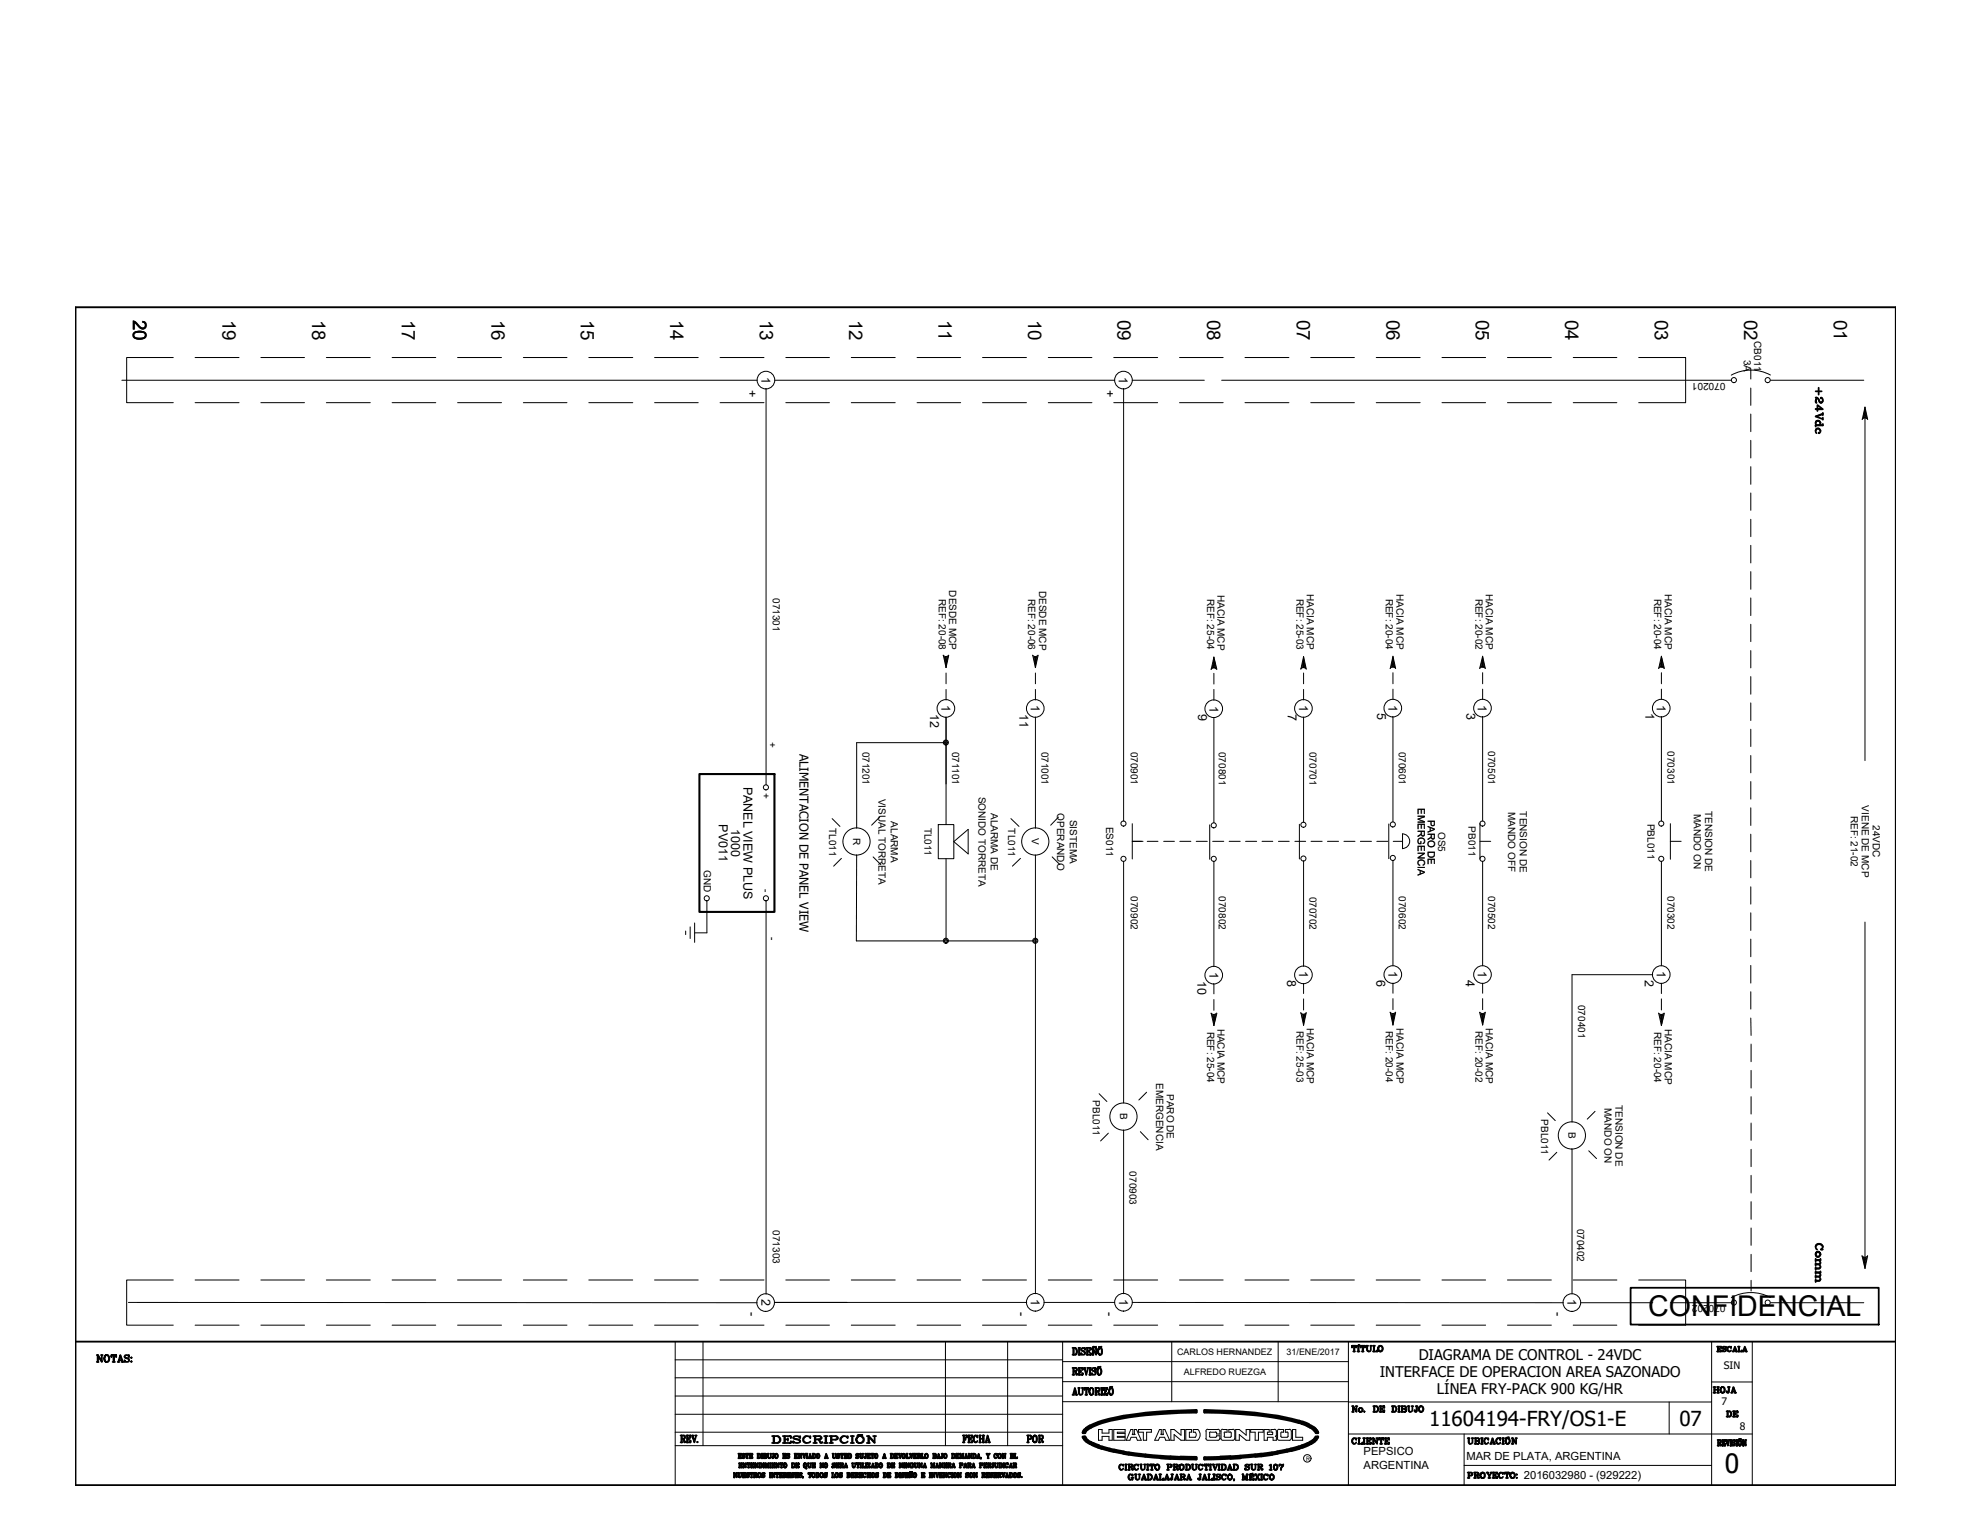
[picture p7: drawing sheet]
<svg xmlns="http://www.w3.org/2000/svg" width="279mm" height="216mm" viewBox="0 0 279 216" stroke-linecap="round" stroke-linejoin="round" font-family="sans-serif">
<defs><g id="words">
<text font-size="4.1" x="233.4" y="186.4">CONFIDENCIAL</text>
<text font-size="4" x="259.3" y="182.7" transform="rotate(-90 259.3 182.7)">Comm</text>
<text font-size="3.8" x="244.2" y="208.6">0</text>
<g font-size="3.5">
<text x="241.7" y="198.3">HOJA</text>
<text x="243.8" y="201.8">DE</text>
<text x="144.6" y="205.3">POR</text>
</g>
<g font-size="2.9">
<text x="202.4" y="201.8">11604194-FRY/OS1-E</text>
<text x="237.8" y="201.8">07</text>
</g>
<g font-size="2.7">
<text x="18.9" y="45.3" transform="rotate(90 18.9 45.3)">20</text>
<text x="31.5" y="45.3" transform="rotate(90 31.5 45.3)">19</text>
<text x="44.2" y="45.3" transform="rotate(90 44.2 45.3)">18</text>
<text x="56.9" y="45.3" transform="rotate(90 56.9 45.3)">17</text>
<text x="69.6" y="45.3" transform="rotate(90 69.6 45.3)">16</text>
<text x="82.2" y="45.3" transform="rotate(90 82.2 45.3)">15</text>
<text x="94.9" y="45.3" transform="rotate(90 94.9 45.3)">14</text>
<text x="107.6" y="45.3" transform="rotate(90 107.6 45.3)">13</text>
<text x="120.3" y="45.3" transform="rotate(90 120.3 45.3)">12</text>
<text x="132.9" y="45.3" transform="rotate(90 132.9 45.3)">11</text>
<text x="145.6" y="45.3" transform="rotate(90 145.6 45.3)">10</text>
<text x="158.3" y="45.3" transform="rotate(90 158.3 45.3)">09</text>
<text x="171" y="45.3" transform="rotate(90 171 45.3)">08</text>
<text x="183.6" y="45.3" transform="rotate(90 183.6 45.3)">07</text>
<text x="196.3" y="45.3" transform="rotate(90 196.3 45.3)">06</text>
<text x="209" y="45.3" transform="rotate(90 209 45.3)">05</text>
<text x="221.6" y="45.3" transform="rotate(90 221.6 45.3)">04</text>
<text x="234.3" y="45.3" transform="rotate(90 234.3 45.3)">03</text>
<text x="247" y="45.3" transform="rotate(90 247 45.3)">02</text>
<text x="259.7" y="45.3" transform="rotate(90 259.7 45.3)">01</text>
</g>
<g font-size="2.1">
<text x="195.4" y="195">INTERFACE DE OPERACION AREA SAZONADO</text>
<text x="200.9" y="192.6">DIAGRAMA DE CONTROL - 24VDC</text>
<text x="203.5" y="197.3">LÍNEA FRY-PACK 900 KG/HR</text>
</g>
<g font-size="1.8">
<text x="107.9" y="53.3" transform="rotate(90 107.9 53.3)">1</text>
<text x="158.4" y="53.3" transform="rotate(90 158.4 53.3)">1</text>
<text x="105.9" y="55.1" transform="rotate(90 105.9 55.1)">+</text>
<text x="156.6" y="55.1" transform="rotate(90 156.6 55.1)">+</text>
<text x="131.7" y="101.1" transform="rotate(90 131.7 101.1)">12</text>
<text x="133.3" y="99.8" transform="rotate(90 133.3 99.8)">1</text>
<text x="144.4" y="101.1" transform="rotate(90 144.4 101.1)">11</text>
<text x="146" y="99.8" transform="rotate(90 146 99.8)">1</text>
<text x="169.7" y="101.1" transform="rotate(90 169.7 101.1)">9</text>
<text x="171.3" y="99.9" transform="rotate(90 171.3 99.9)">1</text>
<text x="182.4" y="101.1" transform="rotate(90 182.4 101.1)">7</text>
<text x="184" y="99.8" transform="rotate(90 184 99.8)">1</text>
<text x="195" y="101" transform="rotate(90 195 101)">5</text>
<text x="196.6" y="99.8" transform="rotate(90 196.6 99.8)">1</text>
<text x="207.7" y="101" transform="rotate(90 207.7 101)">3</text>
<text x="209.3" y="99.8" transform="rotate(90 209.3 99.8)">1</text>
<text x="233" y="101" transform="rotate(90 233 101)">1</text>
<text x="234.6" y="99.8" transform="rotate(90 234.6 99.8)">1</text>
<text x="105.3" y="111.4" transform="rotate(90 105.3 111.4)">PANEL VIEW PLUS</text>
<text x="101.8" y="116.7" transform="rotate(90 101.8 116.7)">PV011</text>
<text x="103.5" y="117.4" transform="rotate(90 103.5 117.4)">1000</text>
<text x="171.3" y="137.6" transform="rotate(90 171.3 137.6)">1</text>
<text x="184" y="137.5" transform="rotate(90 184 137.5)">1</text>
<text x="196.6" y="137.5" transform="rotate(90 196.6 137.5)">1</text>
<text x="209.3" y="137.5" transform="rotate(90 209.3 137.5)">1</text>
<text x="234.6" y="137.5" transform="rotate(90 234.6 137.5)">1</text>
<text x="169.6" y="138.8" transform="rotate(90 169.6 138.8)">10</text>
<text x="182.3" y="138.8" transform="rotate(90 182.3 138.8)">8</text>
<text x="194.9" y="138.8" transform="rotate(90 194.9 138.8)">6</text>
<text x="207.6" y="138.8" transform="rotate(90 207.6 138.8)">4</text>
<text x="232.9" y="138.8" transform="rotate(90 232.9 138.8)">2</text>
<text x="105.9" y="185.7" transform="rotate(90 105.9 185.7)">-</text>
<text x="107.9" y="183.9" transform="rotate(90 107.9 183.9)">2</text>
<text x="144.1" y="185.7" transform="rotate(90 144.1 185.7)">-</text>
<text x="146" y="183.9" transform="rotate(90 146 183.9)">1</text>
<text x="156.6" y="185.7" transform="rotate(90 156.6 185.7)">-</text>
<text x="158.5" y="183.9" transform="rotate(90 158.5 183.9)">1</text>
<text x="220.1" y="185.7" transform="rotate(90 220.1 185.7)">-</text>
<text x="222" y="183.9" transform="rotate(90 222 183.9)">1</text>
</g>
<text font-size="1.7" x="113.2" y="106.7" transform="rotate(90 113.2 106.7)">ALIMENTACION DE PANEL VIEW</text>
<g font-size="1.6">
<text x="193.1" y="206">PEPSICO</text>
<text x="193.1" y="207.9">ARGENTINA</text>
<text x="207.7" y="206.7">MAR DE PLATA, ARGENTINA</text>
<text x="215.8" y="209.5">2016032980 - (929222)</text>
</g>
<g font-size="1.5">
<text x="244.1" y="193.8">SIN</text>
<text x="243.8" y="199">7</text>
<text x="246.4" y="202.4">8</text>
</g>
<g font-size="1.4">
<text x="247" y="50.9" transform="rotate(90 247 50.9)">3A</text>
<text x="248.4" y="48.3" transform="rotate(90 248.4 48.3)">CB011</text>
<text x="244.3" y="54.2" transform="rotate(180 244.3 54.2)">070201</text>
<text x="134.4" y="83.6" transform="rotate(90 134.4 83.6)">DESDE MCP</text>
<text x="147.1" y="83.6" transform="rotate(90 147.1 83.6)">DESDE MCP</text>
<text x="109.5" y="84.7" transform="rotate(90 109.5 84.7)">071301</text>
<text x="133" y="84.8" transform="rotate(90 133 84.8)">REF: 20-08</text>
<text x="145.6" y="84.8" transform="rotate(90 145.6 84.8)">REF: 20-06</text>
<text x="170.9" y="84.8" transform="rotate(90 170.9 84.8)">REF: 25-04</text>
<text x="172.4" y="84.2" transform="rotate(90 172.4 84.2)">HACIA MCP</text>
<text x="183.6" y="84.7" transform="rotate(90 183.6 84.7)">REF: 25-03</text>
<text x="185.1" y="84.1" transform="rotate(90 185.1 84.1)">HACIA MCP</text>
<text x="196.2" y="84.7" transform="rotate(90 196.2 84.7)">REF: 20-04</text>
<text x="197.8" y="84.1" transform="rotate(90 197.8 84.1)">HACIA MCP</text>
<text x="208.9" y="84.7" transform="rotate(90 208.9 84.7)">REF: 20-02</text>
<text x="210.4" y="84.1" transform="rotate(90 210.4 84.1)">HACIA MCP</text>
<text x="234.3" y="84.7" transform="rotate(90 234.3 84.7)">REF: 20-04</text>
<text x="235.8" y="84.1" transform="rotate(90 235.8 84.1)">HACIA MCP</text>
<text x="108.9" y="105.1" transform="rotate(90 108.9 105.1)">+</text>
<text x="122.1" y="106.4" transform="rotate(90 122.1 106.4)">071201</text>
<text x="134.8" y="106.4" transform="rotate(90 134.8 106.4)">071101</text>
<text x="147.5" y="106.4" transform="rotate(90 147.5 106.4)">071001</text>
<text x="160.1" y="106.4" transform="rotate(90 160.1 106.4)">070901</text>
<text x="172.6" y="106.5" transform="rotate(90 172.6 106.5)">070801</text>
<text x="185.4" y="106.5" transform="rotate(90 185.4 106.5)">070701</text>
<text x="198.1" y="106.4" transform="rotate(90 198.1 106.4)">070601</text>
<text x="210.8" y="106.4" transform="rotate(90 210.8 106.4)">070501</text>
<text x="236.1" y="106.4" transform="rotate(90 236.1 106.4)">070301</text>
<text x="108" y="112.2" transform="rotate(90 108 112.2)">+</text>
<text x="124.4" y="113.1" transform="rotate(90 124.4 113.1)">VISUAL TORRETA</text>
<text x="138.6" y="112.8" transform="rotate(90 138.6 112.8)">SONIDO TORRETA</text>
<text x="117.4" y="117.2" transform="rotate(90 117.4 117.2)">TL011</text>
<text x="120.8" y="118.6" transform="rotate(90 120.8 118.6)">R</text>
<text x="126.1" y="116.3" transform="rotate(90 126.1 116.3)">ALARMA</text>
<text x="130.9" y="117.2" transform="rotate(90 130.9 117.2)">TL011</text>
<text x="140.3" y="115.1" transform="rotate(90 140.3 115.1)">ALARMA DE</text>
<text x="142.8" y="117.3" transform="rotate(90 142.8 117.3)">TL011</text>
<text x="146.1" y="118.7" transform="rotate(90 146.1 118.7)">V</text>
<text x="149.7" y="115.1" transform="rotate(90 149.7 115.1)">OPERANDO</text>
<text x="151.5" y="116.1" transform="rotate(90 151.5 116.1)">SISTEMA</text>
<text x="156.7" y="117" transform="rotate(90 156.7 117)">ES011</text>
<text x="200.8" y="114.4" transform="rotate(90 200.8 114.4)">EMERGENCIA</text>
<text x="202.2" y="116" transform="rotate(90 202.2 116)">PARO DE</text>
<text x="203.7" y="117.8" transform="rotate(90 203.7 117.8)">OS5</text>
<text x="208" y="117" transform="rotate(90 208 117)">PB011</text>
<text x="213.6" y="115" transform="rotate(90 213.6 115)">MANDO OFF</text>
<text x="215.2" y="114.9" transform="rotate(90 215.2 114.9)">TENSION DE</text>
<text x="233.3" y="116.6" transform="rotate(90 233.3 116.6)">PBL011</text>
<text x="239.9" y="115.2" transform="rotate(90 239.9 115.2)">MANDO ON</text>
<text x="241.5" y="114.8" transform="rotate(90 241.5 114.8)">TENSION DE</text>
<text x="262.1" y="115.5" transform="rotate(90 262.1 115.5)">REF: 21-02</text>
<text x="263.6" y="114" transform="rotate(90 263.6 114)">VIENE DE MCP</text>
<text x="265.2" y="116.8" transform="rotate(90 265.2 116.8)">24VDC</text>
<text x="99.7" y="123.2" transform="rotate(90 99.7 123.2)">GND</text>
<text x="108" y="125.8" transform="rotate(90 108 125.8)">-</text>
<text x="160.1" y="126.9" transform="rotate(90 160.1 126.9)">070902</text>
<text x="172.6" y="126.9" transform="rotate(90 172.6 126.9)">070802</text>
<text x="185.4" y="126.9" transform="rotate(90 185.4 126.9)">070702</text>
<text x="198.1" y="126.9" transform="rotate(90 198.1 126.9)">070602</text>
<text x="210.8" y="126.9" transform="rotate(90 210.8 126.9)">070502</text>
<text x="236.1" y="126.9" transform="rotate(90 236.1 126.9)">070302</text>
<text x="108.9" y="132.7" transform="rotate(90 108.9 132.7)">-</text>
<text x="223.5" y="142.3" transform="rotate(90 223.5 142.3)">070401</text>
<text x="170.9" y="146" transform="rotate(90 170.9 146)">REF: 25-04</text>
<text x="172.4" y="145.6" transform="rotate(90 172.4 145.6)">HACIA MCP</text>
<text x="183.6" y="146" transform="rotate(90 183.6 146)">REF: 25-03</text>
<text x="185.1" y="145.6" transform="rotate(90 185.1 145.6)">HACIA MCP</text>
<text x="196.2" y="146" transform="rotate(90 196.2 146)">REF: 20-04</text>
<text x="197.8" y="145.6" transform="rotate(90 197.8 145.6)">HACIA MCP</text>
<text x="208.9" y="146" transform="rotate(90 208.9 146)">REF: 20-02</text>
<text x="210.4" y="145.6" transform="rotate(90 210.4 145.6)">HACIA MCP</text>
<text x="234.3" y="146.1" transform="rotate(90 234.3 146.1)">REF: 20-04</text>
<text x="235.8" y="145.7" transform="rotate(90 235.8 145.7)">HACIA MCP</text>
<text x="154.8" y="155.8" transform="rotate(90 154.8 155.8)">PBL011</text>
<text x="163.7" y="153.3" transform="rotate(90 163.7 153.3)">EMERGENCIA</text>
<text x="165.3" y="154.9" transform="rotate(90 165.3 154.9)">PARO DE</text>
<text x="158.6" y="157.6" transform="rotate(90 158.6 157.6)">B</text>
<text x="218.3" y="158.5" transform="rotate(90 218.3 158.5)">PBL011</text>
<text x="222.1" y="160.3" transform="rotate(90 222.1 160.3)">B</text>
<text x="227.2" y="156.9" transform="rotate(90 227.2 156.9)">MANDO ON</text>
<text x="228.8" y="156.4" transform="rotate(90 228.8 156.4)">TENSION DE</text>
<text x="160" y="165.8" transform="rotate(90 160 165.8)">070903</text>
<text x="223.3" y="173.9" transform="rotate(90 223.3 173.9)">070402</text>
<text x="109.5" y="174.2" transform="rotate(90 109.5 174.2)">071303</text>
<text x="244.3" y="184.8" transform="rotate(180 244.3 184.8)">070202</text>
</g>
<g font-size="1.3">
<text x="166.7" y="191.8">CARLOS HERNANDEZ</text>
<text x="182.2" y="191.8">31/ENE/2017</text>
<text x="167.6" y="194.6">ALFREDO RUEZGA</text>
</g>
<text font-size=".9" x="185" y="206.8">R</text>
</g></defs>
<!-- layer: 0 -->
<g fill="none" stroke="#000" stroke-width=".14">
<path d="M10.7 43.5h257.8v146.4h-257.8zM17.3 53.8h89.9M24.5 50.6h-6.6v6.4h6.6M27.6 57h6.3M27.6 50.6h6.3M36.9 57h6.2M36.9 50.6h6.2M46.2 57h6.2M46.2 50.6h6.2M55.5 57h6.2M55.5 50.6h6.2M64.8 57h6.2"/>
<path d="M64.8 50.6h6.2M74.1 57h6.2M74.1 50.6h6.2M83.4 57h6.2M83.4 50.6h6.2M92.7 57h6.2M92.7 50.6h6.2M102 57h6.2M102 50.6h6.2M108.5 55.1v56M109.7 53.8h48.1M111.3 57h6.2"/>
<path d="M111.3 50.6h6.2M120.6 57h6.2M120.6 50.6h6.2M129.9 57h6.1M129.9 50.6h6.1M139.1 57h6.3M139.1 50.6h6.3M148.4 57h6.2M148.4 50.6h6.2M157.7 57h6.2M157.7 50.6h6.2M159.1 55.1v61.1"/>
<path d="M160.3 53.8h10.2M167 57h6.2M167 50.6h6.2M173 53.8h72.2M176.3 57h6.2M176.3 50.6h6.2M185.6 57h6.2M185.6 50.6h6.2M194.9 57h6.2M194.9 50.6h6.2M204.2 57h6.2M204.2 50.6h6.2"/>
<path d="M213.5 57h6.2M213.5 50.6h6.2M222.8 57h6.2M222.8 50.6h6.2M232.1 50.6h6.6v6.4h-6.6M247.9 52.2v1.5M247.9 54.9v2.5M247.9 58.6v2.5M250.7 53.1a5.8 5.8 0 0 0-5.5 0M250.7 53.8h13.2M263.7 59.4l.4-.2 .4 .2M264.1 57.6v50.1"/>
<path d="M264.1 57.6l.4 1.8M264.1 57.6l-.4 1.8M264.1 59.1h-.2l.2-.7 .1 .8h.2l-.3-1.3-.3 1.3M247.9 62.3v2.5M247.9 66.1v2.5M247.9 69.8v2.4M247.9 73.5v2.5M247.9 77.2v2.5M133.6 92.8l.3 .1 .4-.1M133.6 92.8l.4 1.7M133.7 93l.3 1.2 .2-1.2h-.1l-.1 .8-.2-.8h.2v1.5M134 95.3v1.5"/>
<path d="M134 97.6v1.5M134.4 92.8l-.4 1.7M146.2 92.8l.4 .1 .4-.1M146.2 92.8l.4 1.7M146.4 93l.2 1.2 .3-1.2h-.1l-.2 .8-.1-.8h.2l-.1 .4M146.6 93v1.5M146.6 95.3v1.5M146.6 97.6v1.5M147 92.8l-.4 1.7M171.5 94.8l.4-.2 .4 .2M171.9 93l.4 1.8M171.9 93l-.4 1.8"/>
<path d="M171.9 93v1.5M171.9 95.3v1.5M171.9 97.6v1.5M171.9 94.1v.4h-.1l.1-.7 .2 .7 .1 .1-.3-1.3-.3 1.3M184.2 94.7l.4-.2 .4 .2M184.2 94.7l.4-1.8 .4 1.8M184.6 93v1.5M184.6 95.3v1.5M184.6 97.6v1.5M184.6 94.5h-.1l.1-.8 .3 .8-.3-1.2-.3 1.2M196.8 94.6l.4-.2 .4 .2M196.9 94.6l.4-1.7 .3 1.7"/>
<path d="M197.3 94.1v.3h-.2l.2-.7 .1 .7h.1l-.2-1.2-.3 1.2M197.3 93v1.5M197.3 95.2v1.6M197.3 97.6v1.4M210 92.9l.3 1.7-.4-.2-.4 .2zM210 94.4h-.2l.2-.7 .1 .7h.1l-.2-1.2-.3 1.2M210 93v1.5M210 95.2v1.6M210 97.6v1.4M234.9 94.6l.4-.2 .3 .2M234.9 94.6l.4-1.7 .4 1.7M235.3 93v1.5"/>
<path d="M235.3 95.2v1.6M235.3 97.6v1.4M235.3 94.1v.3h-.2l.2-.7 .1 .7h.2l-.3-1.2-.3 1.2M247.9 80.9v2.5M247.9 84.7v2.5M247.9 88.4v2.4M247.9 92.1v2.5M247.9 95.8v2.5M247.9 99.5v2.5M117.8 115.9l1.1 1.1M124.6 115.7l-1.2 1.1M132.9 116.7h2.2v4.9h-2.2z"/>
<path d="M134 101.5v15.2M134 105.1h-12.7v12.1M135.1 119.2l2-1.8v3.5zM143.2 115.9l1.1 1.1M146.6 101.5v15.7M149.9 115.7l-1.1 1.1M160.3 119.1h1.6M160.3 116.6v5M162.5 119.1h1.5M164.8 119.1h1.5M167.1 119.1h1.5M169.4 119.1h1.6"/>
<path d="M171.3 116.8v4.9M171.7 119.1h1.6M171.9 101.6v14.9M174.1 119.1h1.5M176.4 119.1h1.6M178.7 119.1h1.5M181 119.1h1.6M183.4 119.1h1.5M184 116.7v4.9M184.6 101.5v14.9M185.7 119.1h1.5M188 119.1h1.6"/>
<path d="M190.3 119.1h1.6M192.6 119.1h1.6M195 119.1h1.5M196.7 116.7v4.9M197.3 101.5v14.9M197.3 119.1h1.3M198.6 118.1a1.04 1.04 0 0 1 1 1 1.04 1.04 0 0 1-1 1M198.6 118.1v2.1M209.6 119.1h1.5M209.6 116.6v5M210 101.5v14.7M235.3 101.5v14.7"/>
<path d="M236.5 116.6v5.1M236.5 119.1h1.6M247.9 103.2v2.5M247.9 107v2.4M247.9 110.6v2.5M247.9 114.4v2.5M247.9 118.1v2.5M97.1 131.8v.5M97.7 131.2v1.7M98.4 130.7v2.7M100.1 127.6v4.5h-1.7M108.5 127.6v55.6"/>
<path d="M119.2 121.5l-1.1 1.1M121.3 121.1v12.1h25.3M123.6 121.3l1.1 1.1M134 121.6v11.6M144.5 121.5l-1.1 1.1M146.6 121.1v62.1M149 121.3l1.1 1.1M159.1 122v34.2M171.9 122v14.8M171.9 139.3v1.4M184.6 121.9v14.9M184.6 139.3v1.4"/>
<path d="M197.3 121.9v14.8M197.3 139.2v1.4M210 122v14.7M210 139.2v1.4M234 138h-11.4v20.9M235.3 122v14.7M235.3 139.2v1.5M247.9 121.8v2.5M247.9 125.5v2.5M247.9 129.2v2.5M247.9 133v2.5M247.9 136.7v2.5"/>
<path d="M264.1 130.5v49.1M155.6 154.8l1.1 1.1M162.4 154.6l-1.1 1.1M171.5 143.4l.4 .2 .4-.2M171.5 143.5l.4 1.7M171.6 143.7l.3 1.2 .3-1.2h-.1l-.2 .7-.1-.7h.1v.3M171.9 141.5v1.5M171.9 143.8v1.4M172.3 143.5l-.4 1.7M184.2 143.4l.4 .2 .4-.2-.4 1.7M184.2 143.4l.4 1.7M184.3 143.6l.3 1.3 .3-1.3-.3 .8-.1-.8 .1 .1v1.4"/>
<path d="M184.6 141.4v1.6M196.8 143.3l.4 .2 .4-.2M196.9 143.3l.4 1.8M197 143.5l.3 1.3 .2-1.3-.2 .8-.2-.7h.2v.4M197.3 141.4v1.5M197.3 143.7v1.4M197.6 143.3l-.3 1.8M209.5 143.3l.4 .2 .4-.2-.3 1.8zM209.7 143.5l.3 1.3 .2-1.3-.1 .1-.1 .7-.2-.7h.2v1.5M210 141.4v1.5M219.1 157.6l1.1 1.1M225.9 157.3l-1.1 1.1"/>
<path d="M234.9 143.4l.4 .2 .3-.2M234.9 143.5l.4 1.7M235 143.7l.3 1.2 .3-1.2h-.2l-.1 .7-.2-.7h.2v.3M235.3 141.4v1.6M235.3 143.7v1.5M235.7 143.5l-.4 1.7M247.9 144.1l.1 2.5M247.9 140.4v2.5M248 147.8v2.5M248 151.5v2.5M248 155.3v2.4M248 159v2.4"/>
<path d="M157 160.4l-1.1 1.1M159.1 160v23.2M161.5 160.2l1.1 1.2M220.5 163.1l-1.1 1.1M222.6 162.7v20.5M225 162.9l1.1 1.1M248 162.7v2.5M248 166.4v2.5M248 170.1v2.5M248 173.8v2.5M248 177.6v2.4M264.4 178l-.3 1.3-.3-1.3h.1l.2 .8 .1-.8-.1 .1v.3"/>
<path d="M264.5 177.8l-.4 .2-.4-.2 .4 1.8M264.5 177.8l-.4 1.8M18.2 184.4h89M24.5 181.2h-6.6v6.4h6.6M27.6 187.6h6.3M27.6 181.2h6.3M36.9 187.6h6.2M36.9 181.2h6.2M46.2 187.6h6.2M46.2 181.2h6.2M55.5 187.6h6.2M55.5 181.2h6.2"/>
<path d="M64.8 187.6h6.2M64.8 181.2h6.2M74.1 187.6h6.2M74.1 181.2h6.2M83.4 187.6h6.2M83.4 181.2h6.2M92.7 187.6h6.2M92.7 181.2h6.2M102 187.6h6.2M102 181.2h6.2M109.7 184.4h35.7M111.3 187.6h6.2"/>
<path d="M111.3 181.2h6.2M120.6 187.6h6.2M120.6 181.2h6.2M129.9 187.6h6.1M129.9 181.2h6.1M139.1 187.6h6.3M139.1 181.2h6.3M147.9 184.4h9.9M148.4 187.6h6.2M148.4 181.2h6.2M157.7 187.6h6.2M157.7 181.2h6.2"/>
<path d="M160.3 184.4h61.1M167 187.6h6.2M167 181.2h6.2M176.3 187.6h6.2M176.3 181.2h6.2M185.6 187.6h6.2M185.6 181.2h6.2M194.9 187.6h6.2M194.9 181.2h6.2M204.2 187.6h6.2M204.2 181.2h6.2M213.5 187.6h6.2"/>
<path d="M213.5 181.2h6.2M222.8 187.6h6.2M222.8 181.2h6.2M223.8 184.4h10.2M232.1 181.2h6.6v6.4h-6.6M236.5 184.4h8.7M248 181.3v1.5M250.7 183.7a5.8 5.8 0 0 0-5.5 0M250.7 184.4h13.2"/>
<circle cx="108.5" cy="53.8" r="1.25"/>
<circle cx="159.1" cy="53.8" r="1.25"/>
<circle cx="245.5" cy="53.8" r=".36"/>
<circle cx="250.3" cy="53.8" r=".36"/>
<circle cx="108.5" cy="111.5" r=".36"/>
<circle cx="121.3" cy="119.1" r="1.93"/>
<circle cx="133.9" cy="105.1" r=".23"/>
<circle cx="133.9" cy="105.1" r=".36"/>
<circle cx="133.9" cy="100.3" r="1.25"/>
<circle cx="146.6" cy="119.1" r="1.93"/>
<circle cx="146.6" cy="100.3" r="1.25"/>
<circle cx="159.1" cy="116.6" r=".36"/>
<circle cx="171.9" cy="116.8" r=".36"/>
<circle cx="171.9" cy="100.3" r="1.25"/>
<circle cx="184.6" cy="116.8" r=".36"/>
<circle cx="184.6" cy="100.3" r="1.25"/>
<circle cx="197.2" cy="116.7" r=".36"/>
<circle cx="197.2" cy="100.3" r="1.25"/>
<circle cx="209.9" cy="116.6" r=".36"/>
<circle cx="209.9" cy="100.3" r="1.25"/>
<circle cx="235.3" cy="116.6" r=".36"/>
<circle cx="235.3" cy="100.3" r="1.25"/>
<circle cx="100.1" cy="127.2" r=".36"/>
<circle cx="108.5" cy="127.2" r=".36"/>
<circle cx="133.9" cy="133.2" r=".23"/>
<circle cx="133.9" cy="133.2" r=".36"/>
<circle cx="146.6" cy="133.2" r=".23"/>
<circle cx="146.6" cy="133.2" r=".36"/>
<circle cx="159.1" cy="121.6" r=".36"/>
<circle cx="171.9" cy="121.6" r=".36"/>
<circle cx="171.9" cy="138.1" r="1.25"/>
<circle cx="184.6" cy="121.5" r=".36"/>
<circle cx="184.6" cy="138" r="1.25"/>
<circle cx="197.2" cy="121.5" r=".36"/>
<circle cx="197.2" cy="138" r="1.25"/>
<circle cx="209.9" cy="121.6" r=".36"/>
<circle cx="209.9" cy="138" r="1.25"/>
<circle cx="235.3" cy="121.6" r=".36"/>
<circle cx="235.3" cy="138" r="1.25"/>
<circle cx="159.1" cy="158.1" r="1.93"/>
<circle cx="222.6" cy="160.7" r="1.93"/>
<circle cx="108.4" cy="184.4" r="1.25"/>
<circle cx="146.6" cy="184.4" r="1.25"/>
<circle cx="159.1" cy="184.4" r="1.25"/>
<circle cx="222.6" cy="184.4" r="1.25"/>
<circle cx="245.5" cy="184.4" r=".36"/>
<circle cx="250.3" cy="184.4" r=".36"/>
</g>
<!-- layer: Texto -->
<g fill="none" stroke="#000" stroke-width=".25">
<path d="M257.1 56.3h.1a.74 .74 0 0 1 .5 .7l.1 .1a.4 .4 0 0 0 .3-.4 .4 .4 0 0 0-.2-.4v.1v-.1M257.1 57.9h1l-.7-.6v.9M257.1 59.8h.1a.35 .35 0 0 1 .3-.2 .35 .35 0 0 1 .3 .2M257.1 55.4h.9M257.1 57.9h.9M257.2 56.3v.6v.2l-.1-.2 .1-.4M257.5 56.5l.2 .4 .2 .1 .2-.2M257.5 54.9v1M258.1 58.6l-1 .4 1 .3M258.1 58.6l-.9 .4M258.1 58.4v.4M258.1 59.1v.3"/>
<path d="M257.1 60.9h.1a.35 .35 0 0 1 .3-.2 .35 .35 0 0 1 .3 .2M257.2 60.2a.35 .35 0 0 1 0-.5 .35 .35 0 0 1 .5 0 .35 .35 0 0 1-.1 .5M257.6 61.3a.36 .36 0 0 0 .1-.5 .36 .36 0 0 0-.6 0 .36 .36 0 0 0 .1 .5M258.1 60v.2h-1M258.1 60.2h-1v.2M230.9 182.3h35.2v5.2h-35.2z"/>
</g>
<!-- layer: 0 -->
<path d="M99 109.6h10.7v19.5h-10.7z" fill="none" stroke="#000" stroke-width=".3"/>
<!-- layer: Formato -->
<g fill="none" stroke="#000" stroke-width=".25">
<path d="M10.7 43.5h257.8v166.8h-257.8zM10.7 189.9h257.8M13.7 191.8h.2M13.7 192.8h.3M13.8 191.8v1M14.3 191.8h.2M14.4 192.7l-.5-.9v1M14.4 191.8v1l-.5-.8M15.1 191.8a.51 .51 0 0 0-.3 .6 .51 .51 0 0 0 .4 .4 .51 .51 0 0 0 .3-.5 .51 .51 0 0 0-.4-.5 .59 .59 0 0 0 0 1M15.2 191.8a.59 .59 0 0 1 0 1M15.8 191.8v.3v-.3h.7v.3l-.1-.3M15.9 192.8h.4"/>
<path d="M16.1 191.8v1M16.2 191.8v1M16.7 192.8h.2M16.7 192.8l.3-1 .4 1M16.8 192.6h.5M17 192l.3 .8M17.2 192.8h.3M17.6 192.1l.6 .2a.32 .32 0 0 1-.1 .6 .32 .32 0 0 1-.5-.3v.2l.1-.1M18.2 192l.1-.2v.3a.32 .32 0 0 0-.3-.3 .32 .32 0 0 0-.4 .3l.7 .4M18.5 192.2h.2zM18.5 192.8h.2zM151.9 190.8h.4a.58 .58 0 0 1 0 1h-.4"/>
<path d="M151.9 193.7h.6l-.1 .4h-.4M151.9 197.5h.2M151.9 194.6h.2M152 197.5l.2-1 .3 1M152 190.8v1M152 193.7v.9M152 197.2h.4M152.2 194.1l.1 .1 .1 .3h.2M152.2 196.6l.2 .9M152.3 190.8a.65 .65 0 0 1 0 1M152.3 194.2l.1 .4 .2-.1M152.3 193.7l.2 .2-.2 .2"/>
<path d="M152.3 197.5h.3M152.7 196.5h.2M152.7 193.7h.6v.3v-.3M152.7 194.6h.6v-.2v.2M152.7 190.8h.3M152.7 191.8h.3M152.8 196.5v.7l.2 .3 .2-.1 .1-.2v-.7M152.8 196.5v.7l.2 .3M152.8 190.8v1M152.8 193.7v.9M152.9 190.8v1M152.9 193.7v.9"/>
<path d="M152.9 194.1h.2M153.1 194v.3M153.1 191.1l.5 .3a.27 .27 0 0 1-.2 .4 .27 .27 0 0 1-.3-.3v.3v-.1M153.2 196.5h.2M153.5 193.7h.2M153.6 193.7l.2 .9 .3-.9M153.6 196.5v.3v-.3h.5v.3v-.3M153.6 191l.1-.2v.3l-.2-.2-.2-.1-.2 .3 .6 .4M153.6 193.7l.2 .8M153.7 197.5h.3M153.8 196.5v1M153.9 190.8h.6v.3l-.1-.3"/>
<path d="M153.9 191.8h.6v-.3l-.1 .3M153.9 196.5v1M154 190.8v1M154 193.7h.2M154 191.3h.2M154.2 191.1v.4M154.2 194.6h.3M154.2 193.7h.3M154.3 193.7v.9M154.4 193.7v.9M154.5 196.5a.53 .53 0 0 0-.3 .5 .53 .53 0 0 0 .4 .5 .59 .59 0 0 0 0-1 .56 .56 0 0 0-.1 1M154.6 196.5a.59 .59 0 0 1 0 1"/>
<path d="M154.6 193.9l.5 .3v.4h-.3l-.2-.2v.2l.1-.1M154.6 191.8h.2M154.6 191h.2M154.8 191v.8M154.8 190.7l.3 .1 .1-.1-.4 .1zM155.1 196.5h.4l.2 .2-.1 .2-.4 .1M155.1 197.5h.2M155.1 193.8v-.1v.3v-.3h-.2l-.3 .1 .1 .2 .4 .2v.1M155.1 191h.2M155.2 196.5v1M155.2 191.7l-.4-.7v.8M155.2 191v.8l-.4-.8"/>
<path d="M155.4 197l.3 .4M155.5 197l.1 .5 .1-.2M155.5 193.6l.4-.1zM155.5 196.5l.2 .2-.2 .3M155.6 190.7h.4zM155.6 193.7a.59 .59 0 0 0 0 .9 .52 .52 0 0 0 .4-.5 .52 .52 0 0 0-.4-.4 .66 .66 0 0 0 0 .9M155.7 190.8a.54 .54 0 0 0-.2 .5 .54 .54 0 0 0 .3 .5 .55 .55 0 0 0 .3-.5 .55 .55 0 0 0-.4-.5 .66 .66 0 0 0 0 1M155.7 193.7a.66 .66 0 0 1 0 .9M155.8 190.8a.66 .66 0 0 1 0 1M155.9 197.5h.3M155.9 196.5h.3M156 197.5v-1v1"/>
<path d="M156.3 196.5v.3v-.3h.5l-.5 1 .5-1M156.3 197.5h.5v-.3v.3M157.2 196.4l.3-.1zM157.3 196.5a.55 .55 0 0 0-.3 .5 .55 .55 0 0 0 .4 .5 .59 .59 0 0 0 0-1 .59 .59 0 0 0-.1 1M157.4 196.5a.66 .66 0 0 1 0 1M191.5 199.1h.1M191.5 199.9h.2M191.5 190.5v.3v-.3h.6v.3l-.1-.3M191.6 199.1v.8M191.6 191.3h.3M191.8 190.5v.8M192 199.1h.2"/>
<path d="M192.1 199.8l-.5-.7v.8M192.1 199.1v.8l-.5-.7M192.2 191.3h.3M192.2 190.5h.3M192.3 190.5l.2-.1zM192.3 191.3v-.8l.1 .8M192.6 199.3a.28 .28 0 0 0-.1 .5 .28 .28 0 0 0 .4 0 .28 .28 0 0 0-.2-.5 .28 .28 0 0 0-.3 .3 .28 .28 0 0 0 .2 .3M192.7 190.5v.3v-.3h.6v.3l-.1-.3M192.7 199.3l.2 .3-.2 .3M192.9 191.3h.2M193 191.3v-.8v.8M193.2 199.8h.1"/>
<path d="M193.4 190.5h.3M193.6 190.5v.6l.2 .2h.2l.1-.2v-.6M193.6 190.5v.6l.2 .2M194 190.5h.3M194.4 191.3h.7v-.2l-.1 .2M194.4 190.5h.3M194.5 199.1h.4a.42 .42 0 0 1 .3 .4 .42 .42 0 0 1-.3 .4h-.4M194.5 190.5v.8M194.6 190.5v.8M194.6 199.1v.8M194.9 199.1a.44 .44 0 0 1 .3 .4 .44 .44 0 0 1-.3 .4M195.4 199.1h.6v.2v-.2"/>
<path d="M195.4 199.9h.6v-.3v.3M195.4 190.5a.38 .38 0 0 0-.2 .6 .38 .38 0 0 0 .5 .1 .35 .35 0 0 0 .1-.5 .35 .35 0 0 0-.6 0v.4l.2 .2M195.5 199.1v.8M195.5 190.5a.44 .44 0 0 1 .3 .4 .44 .44 0 0 1-.3 .4M195.5 199.5h.3M195.8 199.3v.3M197.1 199.1h.4a.42 .42 0 0 1 .3 .4 .42 .42 0 0 1-.3 .4h-.4M197.2 199.1v.8M197.3 199.1v.8M197.5 199.1a.44 .44 0 0 1 .2 .4 .44 .44 0 0 1-.2 .4M198 199.1h.3M198 199.9h.3"/>
<path d="M198.1 199.1v.8M198.4 199.1h.6l.1 .2-.2 .2M198.4 199.9l.6-.1 .1-.2-.2-.1 .2 .1-.2 .3M198.5 199.1v.8M198.6 199.1v.8M198.9 199.1l.2 .2-.2 .2h-.3M199.3 199.1h.3M199.5 199.1v.5l.2 .3 .3-.1v-.7M199.5 199.1v.5l.2 .3M199.9 199.1h.2M200.5 199.1h.2M200.6 199.1l-.1 .8"/>
<path d="M200.6 199.1v.7l-.2 .1-.1-.1v-.2v.1M201.2 199.1a.37 .37 0 0 0-.4 .4 .37 .37 0 0 0 .4 .3 .37 .37 0 0 0 .4-.4 .35 .35 0 0 0-.5-.3 .35 .35 0 0 0-.1 .6l.2 .2M201.3 199.1a.44 .44 0 0 1 .2 .4 .44 .44 0 0 1-.2 .4M243.1 190.7h.6v.2v-.2M243.1 191.3h.6v-.1v.1M243.3 191.3v-.6v.6M243.3 191h.2M243.5 190.9v.2M243.9 190.8l.5 .3v.1l-.2 .1-.3-.1v.1l.1-.1M244.4 190.7v.2a.23 .23 0 0 0-.2-.3 .23 .23 0 0 0-.2 .3l.4 .2M244.9 190.7a.35 .35 0 0 0-.3 .3 .35 .35 0 0 0 .3 .3M245.1 190.7v.2v-.2a.3 .3 0 0 0-.4 .1 .3 .3 0 0 0 0 .4 .3 .3 0 0 0 .4 0"/>
<path d="M245.3 191.3h.3M245.4 191.3l.3-.6 .2 .6M245.5 191.2h.3M245.7 190.7l.2 .6M245.8 191.3h.2M246.1 191.3h.6v-.1l-.1 .1M246.1 190.7h.3M246.2 191.3v-.6v.6M246.7 191.3h.3M246.8 191.3l.3-.6 .2 .6M246.9 191.2h.3M247.1 190.7l.2 .6"/>
<path d="M247.2 191.3h.2M96.4 203.2l.6 .1-.1 .4h-.4M96.4 204.2h.2M96.5 203.2v1M96.7 203.7l.1 .1 .1 .3h.2M96.8 203.7l.1 .5h.1l.1-.1M96.8 203.2l.2 .2-.2 .3M97.2 203.2h.6v.3v-.3M97.2 204.2h.6v-.3v.3M97.3 203.2v1M97.4 203.7h.2M97.4 203.2v1"/>
<path d="M97.6 203.5v.4M98 203.2h.2M98.4 203.2h.3M98.6 203.2l-.3 1-.2-1 .2 .9M98.7 204.1v.1zM103.9 208.5h.1M103.9 209.2h.1M104 208.5v.7M104.3 208.5h.1M104.3 209.1l-.3-.6v.7M104.3 208.5v.7l-.3-.6M104.5 208.5h.2"/>
<path d="M104.5 205.8h.5v.2l-.1-.2M104.5 206.4h.5v-.1l-.1 .1M104.6 206.4v-.6v.6M104.6 207.2h.5v.1v-.1M104.6 207.8h.5v-.2v.2M104.6 206.1h.2M104.7 207.2v.6M104.8 207.2v.6M104.8 207.5h.1M104.8 206v.2M104.9 208.5h.1M104.9 207.3v.2"/>
<path d="M105 208.5v.4l-.2 .3-.2-.1v-.6v.4l.2 .3M105.1 206l.4 .2-.1 .2-.3-.1v.1M105.1 208.5h.5v.2l-.1-.2M105.1 209.2h.5v-.3l-.1 .3M105.2 207.2h.1M105.2 207.8h.2M105.2 209.2v-.7v.7M105.2 208.8h.2M105.3 207.2v.6M105.4 208.7v.2M105.4 205.9l.1-.1v.2l-.3-.2-.1 .2 .4 .2M105.6 207.2h.1"/>
<path d="M105.6 207.7l-.3-.5v.6M105.6 207.2v.6l-.3-.6M105.6 205.8v.2v-.2h.4v.2v-.2M105.7 208.7l.4 .2-.2 .3-.1-.1-.1-.2v.3v-.1M105.7 206.4h.2M105.8 206.4v-.6v.6M105.8 207.2v.1v-.1h.4v.1v-.1M105.9 207.8h.2M106 207.2v.6M106 208.6l.1-.1v.2l-.3-.2-.1 .2 .4 .2M106.1 205.8h.4v.2v-.2M106.1 206.4h.4v-.1v.1"/>
<path d="M106.2 205.8v.6M106.2 208.5v.2v-.2h.4v.2v-.2M106.2 206.1h.2M106.3 207.2h.5v.1l-.1-.1M106.3 207.8h.5v-.2l-.1 .2M106.3 209.2h.2M106.4 207.8v-.6v.6M106.4 206v.2M106.4 208.5v.7M106.4 207.5h.2M106.5 208.5v.7M106.6 207.3v.2"/>
<path d="M106.7 208.5h.3l.2 .1-.1 .2h-.3M106.7 209.2h.2M106.8 208.5v.7M106.9 207.2l.4 .5M106.9 207.8h.1M107 207.8v-.6v.6M107 208.8l.1 .3h.1v.1l-.2-.3M107 208.5l.1 .1-.1 .2M107.2 207.2h.2M107.3 205.8h.2a.38 .38 0 0 1 0 .6h-.2M107.3 207.2v.6l-.3-.6M107.3 205.8v.6"/>
<path d="M107.5 207.2h.2a.31 .31 0 0 1 .2 .3 .31 .31 0 0 1-.2 .3h-.2M107.5 205.8a.38 .38 0 0 1 0 .6M107.5 208.5a.29 .29 0 0 0-.2 .4 .29 .29 0 0 0 .4 .2 .3 .3 0 0 0 0-.4 .3 .3 0 0 0-.3-.1 .42 .42 0 0 0 .1 .6M107.6 208.5a.38 .38 0 0 1 0 .7M107.6 207.2v.6M107.7 207.2a.33 .33 0 0 1 0 .6M107.8 206.4h.2M107.8 205.8h.2M107.9 208.7l.4 .2-.2 .3-.1-.1-.1-.2v.3v-.1M107.9 205.8v.6M108.1 207.2h.1M108.1 207.8h.1"/>
<path d="M108.1 205.8l.4 .1 .1 .1-.2 .1M108.1 206.4h.4l.1-.2-.2-.1h.1l-.1 .3M108.1 207.8v-.6v.6M108.2 205.8v.6M108.2 208.6l.1-.1v.2l-.3-.2-.1 .2 .4 .2M108.4 207.2l.2 .6 .2-.6v.6M108.4 207.8h.1M108.4 205.8l.1 .3h-.3M108.6 207.7l-.2-.5v.6M108.7 205.8h.2M108.7 207.8h.2M108.8 207.2h.1"/>
<path d="M108.8 207.2v.6M109 207.2h.2M109 207.8h.2M109 208.5h.2M109 209.2h.2M109 208.5v.7M109.1 205.8h.1M109.1 207.2v.6M109.1 208.5v.7M109.2 205.8v.5l-.2 .1h-.2v-.6v.5l.2 .1M109.2 208.5h.2M109.2 209.2h.2"/>
<path d="M109.3 207.2h.4v.1v-.1M109.3 207.8h.4v-.2v.2M109.3 203.3h.8a.49 .49 0 0 1 .4 .5 .49 .49 0 0 1-.4 .5h-.8M109.3 208.5v.7M109.4 207.2v.6M109.4 205.8h.2M109.4 207.5h.2M109.5 205.8v.6M109.5 205.8v.5v.1l-.1-.1M109.5 203.3v1M109.6 207.3v.2M109.6 203.3v1"/>
<path d="M109.6 208.5h.2M109.7 209.1l-.3-.6v.7M109.7 208.5v.7l-.3-.6M109.8 207.2h.2M109.8 207.8h.2M109.9 208.5v.2v-.2h.4v.2v-.2M109.9 205.8a.29 .29 0 0 0-.2 .4 .29 .29 0 0 0 .4 .2 .3 .3 0 0 0 .1-.4 .3 .3 0 0 0-.4-.1 .42 .42 0 0 0 .1 .5M109.9 207.2v.6M110 205.8a.38 .38 0 0 1 0 .6M110 209.2h.2M110.1 203.3a.5 .5 0 0 1 .3 .5 .5 .5 0 0 1-.3 .5M110.1 208.5v.7"/>
<path d="M110.2 207.2h.1M110.3 207.7l-.3-.5v.6M110.3 207.2v.6l-.3-.6M110.4 208.5h.4v.2v-.2M110.4 209.2h.4v-.3v.3M110.5 207.2v.1v-.1h.4v.1v-.1M110.5 209.2v-.7v.7M110.5 208.8h.1M110.6 207.8h.2M110.6 207.2v.6M110.6 208.7v.2M110.7 207.2v.6"/>
<path d="M110.9 203.3h1.1v.3l-.1-.3M110.9 204.3h1.1v-.3l-.1 .3M110.9 205.8h.4v.2v-.2M110.9 206.4h.4v-.1v.1M110.9 208.5l.5 .1v.2h-.4M110.9 205.8v.6M110.9 209.2h.2M111 206.1h.1M111 205.8v.6M111 209.2v-.7v.7M111.1 203.3v1M111.1 206v.2"/>
<path d="M111.2 207.2a.32 .32 0 0 0-.2 .3 .32 .32 0 0 0 .2 .3 .3 .3 0 0 0 .2-.4 .3 .3 0 0 0-.3-.2 .37 .37 0 0 0 .1 .6M111.2 208.8l.2 .3v.1l-.2-.3M111.2 203.3v1M111.2 203.8h.4M111.2 207.2a.34 .34 0 0 1 0 .6M111.2 208.5l.2 .1-.2 .2M111.4 206l.4 .2-.1 .2-.3-.1v.1M111.5 208.5h.5v.2l-.1-.2M111.5 209.2h.5v-.3l-.1 .3M111.6 203.6v.4M111.6 208.5v.7M111.6 208.8h.2"/>
<path d="M111.7 205.9l.1-.1v.2l-.3-.2-.1 .2 .4 .2M111.8 208.7v.2M112.1 208.7l.3 .2v.2l-.2 .1-.1-.3v.3v-.1M112.1 207.2h.3a.33 .33 0 0 1 0 .6h-.3M112.2 207.2v.6M112.3 203.6l.7 .2a.31 .31 0 0 1 .3 .4l-.3 .1a.54 .54 0 0 1-.7-.3v.3l.1-.1M112.4 207.2a.33 .33 0 0 1 0 .6M112.4 208.6v-.1v.2a.16 .16 0 0 0-.2-.2 .16 .16 0 0 0-.1 .3l.3 .1M112.5 205.8h.4v.2v-.2M112.5 206.4h.4v-.1v.1M112.6 206.4v-.6v.6M112.6 208.5h.4v.2v-.2"/>
<path d="M112.6 209.2h.4v-.3v.3M112.6 206.1h.2M112.7 207.2h.4v.1v-.1M112.7 207.8h.4v-.2v.2M112.7 208.5v.7M112.7 208.8h.1M112.8 206v.2M112.8 207.2v.6M112.8 207.5h.2M112.8 208.7v.2M113 207.3v.2M113.1 206.4h.1"/>
<path d="M113.1 205.8h.1M113.1 208.7l.4 .2-.1 .3-.2-.1-.1-.2v.3l.1-.1M113.1 205.8v.6M113.2 203.5l.1-.2v.3a.56 .56 0 0 0-1 0l1 .4M113.4 205.8h.2M113.5 206.4l-.3-.6v.6M113.5 205.8v.6l-.3-.5M113.5 208.6v-.1v.2l-.2-.2-.2 .2 .4 .2M113.7 205.8h.1M113.7 209.1v.1M114 207.2a.32 .32 0 0 0-.2 .3 .32 .32 0 0 0 .2 .3 .27 .27 0 0 0 .3-.4 .27 .27 0 0 0-.4-.2v.5l.1 .1M114 205.8h.2"/>
<path d="M114 207.2a.34 .34 0 0 1 0 .6M114.1 205.8l-.2 .6-.2-.6 .2 .6M114.1 207.7l.1 .2v-.1v.1l-.2-.3-.1 .1M114.2 203.3a.49 .49 0 0 0-.4 .5 .49 .49 0 0 0 .4 .5M114.2 206.4h.2M114.2 205.8h.2M114.3 206.4v-.6v.6M114.4 207.2h.2M114.5 207.2v.6h.3v-.2v-.4M114.5 207.2v.5l.1 .1M114.5 208.5v.2v-.2h.4v.2l-.1-.2M114.5 206.4h.2"/>
<path d="M114.5 206.4l.2-.6 .2 .6M114.6 206.3h.2M114.6 209.2h.2M114.7 208.5v.7M114.7 203.5l.1 .1v-.3l-.1 .2a.54 .54 0 0 0-.7-.2 .54 .54 0 0 0-.2 .8 .54 .54 0 0 0 .7 .1l.3-.1M114.7 205.9l.2 .5M114.8 207.2h.1M114.8 206.4h.2M115 207.2h.4v.1v-.1M115 207.8h.4v-.2v.2M115 205.8h.3a.34 .34 0 0 1 .2 .3 .34 .34 0 0 1-.2 .3h-.3M115.1 207.2v.6"/>
<path d="M115.1 206.4v-.6v.6M115.1 207.5h.2M115.2 203.3h.8l.2 .1 .2 .1-.2 .2-.7 .1M115.2 208.5a.29 .29 0 0 0-.2 .4 .29 .29 0 0 0 .3 .2 .29 .29 0 0 0 .1-.4 .29 .29 0 0 0-.3-.1 .37 .37 0 0 0 .1 .6M115.2 204.3h.5M115.2 208.5a.38 .38 0 0 1 0 .7M115.3 205.8a.38 .38 0 0 1 0 .6M115.3 207.3v.2M115.4 203.3v1M115.5 203.3v1M115.6 208.5h.2a.34 .34 0 0 1 .2 .3 .34 .34 0 0 1-.2 .4h-.2M115.6 208.5v.7"/>
<path d="M115.7 208.5v.7M115.8 203.8l.2 .1 .3 .3h.1M115.8 205.8a.29 .29 0 0 0-.2 .4 .29 .29 0 0 0 .4 .2 .29 .29 0 0 0 .1-.4 .29 .29 0 0 0-.3-.1 .37 .37 0 0 0 0 .5M115.8 208.5a.38 .38 0 0 1 0 .7M115.9 205.8a.38 .38 0 0 1 0 .6M115.9 203.8l.2 .4 .3 .1v-.1M116 203.3l.3 .2-.1 .2-.2 .1M116.1 207.2h.1M116.1 207.8h.2M116.2 207.2v.6M116.3 208.5a.3 .3 0 0 0-.2 .4 .3 .3 0 0 0 .4 .2 .32 .32 0 0 0 .1-.4 .32 .32 0 0 0-.3-.1 .37 .37 0 0 0 0 .6M116.4 208.5a.38 .38 0 0 1 0 .7"/>
<path d="M116.5 207.2h.1M116.6 207.7l-.4-.5v.6M116.6 207.2v.6l-.4-.6M116.7 204.3h.5M116.7 203.3h.5M116.7 208.7l.4 .2-.1 .2h-.2l-.1-.2v.3v-.1M116.8 206.4h.1M116.8 206.4l.2-.6 .2 .6M116.9 206.3h.2M116.9 207.2a.32 .32 0 0 0-.2 .3 .32 .32 0 0 0 .3 .3 .31 .31 0 0 0 .2-.4 .31 .31 0 0 0-.3-.2 .46 .46 0 0 0 0 .6M116.9 203.3v1M117 207.2a.4 .4 0 0 1 0 .6"/>
<path d="M117 203.3v1M117 205.9l.2 .5M117.1 208.6v-.1v.2a.16 .16 0 0 0-.2-.2 .16 .16 0 0 0-.1 .3l.3 .1M117.1 206.4h.1M117.5 203.3h.8l.2 .1 .1 .1-.1 .3h-.7M117.5 204.3h.5M117.7 203.3v1M117.8 203.3v1M117.8 209.2h.4v-.3v.3M117.8 208.5h.2M117.9 207.3l.4 .2-.1 .3h-.2l-.1-.2v.2v-.1M117.9 205.8h.2"/>
<path d="M117.9 208.5v.7M118.2 207.2h.1v.1a.17 .17 0 0 0-.2-.2 .18 .18 0 0 0-.2 .3l.4 .1M118.3 205.8h.1M118.3 203.3l.1 .1a.24 .24 0 0 1 .2 .3 .24 .24 0 0 1-.3 .1M118.3 205.8v.6h-.1h-.2v-.6v.5l.1 .1M118.4 207.2h.4v.1v-.1M118.4 207.8h.4v-.2v.2M118.5 208.5a.29 .29 0 0 0-.2 .4 .29 .29 0 0 0 .3 .2 .29 .29 0 0 0 .1-.4 .29 .29 0 0 0-.3-.1 .37 .37 0 0 0 .1 .6M118.5 207.2v.6M118.5 206l.3 .1a.18 .18 0 0 1 0 .3 .18 .18 0 0 1-.3-.1v.1M118.5 208.5a.38 .38 0 0 1 0 .7M118.5 207.5h.2"/>
<path d="M118.7 207.3v.2M118.9 205.9v-.1v.2a.18 .18 0 0 0-.2-.2 .18 .18 0 0 0-.1 .3l.3 .1M118.9 208.7l.3 .2-.1 .3-.2-.1v-.2v.3v-.1M118.9 207.2h.5v.2l-.3 .1M118.9 207.8h.3M119 207.2v.6M119.1 205.8l-.1 .2v-.2h.5v.2l-.1-.2M119.1 207.2v.6M119.2 206.4h.1M119.2 207.5l.2 .3 .1-.1M119.2 208.6v-.1v.2l-.2-.2-.1 .2 .3 .2M119.2 206.4v-.6v.6"/>
<path d="M119.2 207.5l.1 .3 .2-.1M119.3 207.2h.1l-.1 .3M119.5 203.3a.49 .49 0 0 0-.4 .5 .49 .49 0 0 0 .4 .5M119.5 205.8h.5v.2v-.2M119.5 206.4h.5v-.1v.1M119.5 207.8h.2M119.6 205.8v.6M119.7 206.1h.1M119.7 205.8v.6M119.7 207.6h.2M119.8 207.2l.2 .6-.2-.6-.2 .6M119.8 206v.2"/>
<path d="M119.9 207.8h.1M120 203.5v.1v-.3v.2a.54 .54 0 0 0-.8-.1 .54 .54 0 0 0-.1 .7 .54 .54 0 0 0 .7 .1l.2-.1M120 208.5h.2a.38 .38 0 0 1 0 .7h-.2M120 209.2v-.7v.7M120.1 205.8h.3a.38 .38 0 0 1 0 .6h-.3M120.2 205.8v.6M120.2 208.5a.38 .38 0 0 1 0 .7M120.4 205.8a.45 .45 0 0 1 0 .6M120.5 204.3h.4M120.5 203.3h.4M120.6 208.5h.4v.2l-.1-.2M120.6 209.2h.4v-.3l-.1 .3"/>
<path d="M120.6 208.5v.7M120.6 207.2h.2M120.6 208.8h.2M120.7 203.3v1M120.7 207.2l.1 .6 .3-.1v-.5M120.8 207.2v.4l.1 .2M120.8 208.7v.2M121 207.2h.2M121.1 208.5l.4 .1v.2h-.3M121.1 209.2h.2M121.2 209.2v-.7v.7M121.2 206l.4 .2-.1 .2-.3-.1v.1h.1"/>
<path d="M121.3 207.2v.1v-.1h.4v.1v-.1M121.3 208.8l.3 .3-.1 .1-.1-.3M121.4 208.5l.1 .1-.1 .2M121.4 207.8h.2M121.4 203.2l.7-.1zM121.5 207.8v-.6v.6M121.6 205.9v-.1v.2l-.2-.2-.2 .2 .4 .2M121.7 208.5h.4v.2v-.2M121.7 209.2h.4v-.3v.3M121.7 203.3a.53 .53 0 0 0-.4 .8 .53 .53 0 0 0 .9 .1 .51 .51 0 0 0-.1-.8 .51 .51 0 0 0-.7 .2 .51 .51 0 0 0 .3 .7M121.7 208.5v.7M121.8 205.8h.1"/>
<path d="M121.8 207.2h.2M121.8 207.8h.2M121.8 208.8h.1M121.8 208.5v.7M121.9 203.3a.49 .49 0 0 1 .4 .5 .49 .49 0 0 1-.4 .5M121.9 207.2v.6M121.9 208.7v.2M122.1 207.8h.4v-.2v.2M122.1 207.2h.2M122.1 205.8h.2M122.2 207.2v.6M122.2 205.8v.6h-.1h-.2v-.6v.5l.1 .1"/>
<path d="M122.4 208.5a.38 .38 0 0 0 0 .7M122.5 205.8h.2M122.5 207.2h.3M122.5 207.8h.3M122.6 205.8l-.1 .6M122.6 208.6v.1v-.2v.1a.23 .23 0 0 0-.3 0 .23 .23 0 0 0-.1 .3 .2 .2 0 0 0 .2 .3 .2 .2 0 0 0 .2-.2M122.6 205.8v.5l-.1 .1-.1-.1M122.6 207.2v.6M122.7 207.2v.6M122.8 204.3h.4M122.8 203.3h.2M122.8 205.8h.4v.2v-.2"/>
<path d="M122.8 206.4h.4v-.1v.1M122.8 208.5h.2M122.8 209.2h.2M122.9 207.2l-.1 .1v-.1h.4l-.3 .6M122.9 209.2v-.7v.7M122.9 205.8v.6M122.9 208.8h.3M122.9 206.1h.1M123 203.3v1M123 206v.2M123.1 208.5h.2M123.1 209.2h.2"/>
<path d="M123.2 207.2l-.4 .6h.4v-.2v.2M123.2 209.2v-.7v.7M123.4 205.8l-.1 .2v-.2h.5v.2l-.1-.2M123.4 207.8h.2M123.4 207.8l.2-.6 .2 .6M123.5 206.4h.1M123.5 207.6h.2M123.6 206.4v-.6v.6M123.6 208.5a.29 .29 0 0 0-.2 .4 .29 .29 0 0 0 .4 .2 .29 .29 0 0 0 0-.4 .29 .29 0 0 0-.2-.1 .37 .37 0 0 0 0 .6M123.6 207.2l.2 .6M123.6 208.5a.38 .38 0 0 1 0 .7M123.6 203.3h.5"/>
<path d="M123.7 207.8h.2M123.9 204.2l-.9-.9v1M123.9 203.3v1l-.9-.9M123.9 207.2h.3a.31 .31 0 0 1 .2 .3 .31 .31 0 0 1-.2 .3h-.3M124 208.7l.4 .2-.1 .2h-.2l-.1-.2v.3v-.1M124 205.8a.31 .31 0 0 0-.1 .4 .31 .31 0 0 0 .3 .2 .32 .32 0 0 0 .1-.3 .32 .32 0 0 0-.3-.2l-.1 .4 .1 .1M124 207.8v-.6v.6M124.1 205.8a.45 .45 0 0 1 0 .6M124.2 207.2a.33 .33 0 0 1 0 .6M124.4 208.6v-.1v.2a.17 .17 0 0 0-.2-.2 .17 .17 0 0 0-.2 .2l.4 .2M124.7 207.2a.32 .32 0 0 0-.2 .3 .32 .32 0 0 0 .2 .3 .3 .3 0 0 0 .3-.4 .3 .3 0 0 0-.3-.2 .37 .37 0 0 0 0 .6M124.7 207.2a.34 .34 0 0 1 0 .6"/>
<path d="M125 206.4h.2M125 206.4l.3-.6 .1 .6M125.1 208.5h.2a.34 .34 0 0 1 .3 .3 .34 .34 0 0 1-.3 .4h-.2M125.1 206.3h.2M125.2 208.5v.7M125.3 205.9l.1 .5M125.3 206.4h.2M125.3 208.5a.38 .38 0 0 1 0 .7M125.7 207.2h.2a.33 .33 0 0 1 0 .6h-.2M125.7 208.5h.4v.2v-.2M125.7 209.2h.4v-.3v.3M125.7 207.2v.6"/>
<path d="M125.8 209.2v-.7v.7M125.8 207.2v.6M125.8 208.8h.1M125.9 207.2a.33 .33 0 0 1 0 .6M125.9 208.7v.2M126.1 205.8h.3a.34 .34 0 0 1 .2 .3 .34 .34 0 0 1-.2 .3h-.3M126.2 205.8v.6M126.2 207.2h.4v.1v-.1M126.2 207.8h.4v-.2v.2M126.3 207.2v.6M126.4 205.8a.38 .38 0 0 1 0 .6M126.4 207.5h.1"/>
<path d="M126.4 207.2v.6M126.5 207.3v.2M126.7 205.8h.4v.2v-.2M126.7 206.4h.4v-.1v.1M126.8 206.4v-.6v.6M126.8 208.5h.2a.34 .34 0 0 1 .2 .3 .34 .34 0 0 1-.2 .4h-.2M126.8 206.1h.1M126.9 208.5v.7M126.9 206v.2M127 208.5a.38 .38 0 0 1 0 .7M127.2 205.8h.2M127.3 205.8l.2 .6 .2-.6"/>
<path d="M127.3 205.8l.2 .6M127.4 207.2h.1M127.4 207.8h.1M127.4 208.5h.1M127.4 209.2h.1M127.4 207.2v.6M127.5 209.2v-.7v.7M127.6 205.8h.1M127.7 208.7l.3 .2v.2l-.2 .1-.1-.3v.3v-.1M127.7 207.2h.1M127.8 207.7l-.3-.5v.6M127.8 207.2v.6l-.3-.6"/>
<path d="M128 205.8a.29 .29 0 0 0-.3 .4 .29 .29 0 0 0 .4 .2 .28 .28 0 0 0 .1-.4 .28 .28 0 0 0-.4-.1v.5h.2M128 207.2h.1M128 207.8h.1M128 205.8a.38 .38 0 0 1 0 .6M128 208.6v-.1v.2a.16 .16 0 0 0-.2-.2 .16 .16 0 0 0-.1 .3l.3 .1M128 207.8v-.6v.6M128.2 208.5h.4v.2v-.2M128.2 209.2h.4v-.3v.3M128.3 207.2l.4 .5M128.3 207.8h.1M128.3 208.5v.7M128.3 208.8h.1"/>
<path d="M128.3 206.4h.5v-.1l-.1 .1M128.3 207.8v-.6v.6M128.3 205.8h.3M128.4 205.8v.6M128.4 208.7v.2M128.5 205.8v.6M128.6 207.2h.2M128.7 207.2v.6l-.4-.6M128.7 209.2h.2M128.7 208.6h.1M128.8 208.5l.3-.1zM128.8 208.6v.6"/>
<path d="M128.8 205.8h.2M129.1 207.2a.33 .33 0 0 0 0 .6M129.1 208.6h.1M129.1 209.1l-.3-.5v.6M129.1 208.6v.6l-.3-.6M129.1 205.8h.2M129.1 207.5h.2M129.2 207.2l.1 .1v-.1h-.1h-.1a.3 .3 0 0 0-.3 .3 .3 .3 0 0 0 .4 .3v-.1M129.2 207.5v.3M129.3 205.8l-.2 .6-.2-.6 .2 .6M129.3 207.5v.3M129.4 205.8h.4v.2l-.1-.2"/>
<path d="M129.4 206.4h.4v-.1l-.1 .1M129.4 205.8v.6M129.5 206.1h.1M129.5 205.8v.6M129.5 207.2h.2M129.5 207.2l.1 .6 .3-.1v-.5M129.5 208.5a.29 .29 0 0 0-.2 .4 .29 .29 0 0 0 .4 .2 .29 .29 0 0 0 .1-.4 .29 .29 0 0 0-.3-.1 .37 .37 0 0 0 0 .6M129.6 207.2v.4l.1 .2M129.6 208.5a.38 .38 0 0 1 0 .7M129.6 206v.2M129.8 207.2h.2M129.9 205.8h.3l.2 .1-.1 .2h-.3"/>
<path d="M129.9 206.4h.2M130 205.8v.6M130.1 207.2h.1M130.1 207.8h.1M130.2 206.1l.2 .3-.2-.3M130.2 207.2v.6M130.2 205.8l.1 .1-.1 .2M130.5 207.2h.1M130.5 206.4h.4v-.1v.1M130.5 208.5h.4v.2v-.2M130.5 209.2h.4v-.3v.3M130.5 205.8h.2"/>
<path d="M130.5 207.7l-.3-.5v.6M130.5 207.2v.6l-.3-.6M130.5 208.5v.7M130.6 206.4v-.6v.6M130.6 208.8h.2M130.6 208.5v.7M130.7 207.8h.2M130.8 207.8l.2-.6 .1 .6M130.8 208.7v.2M130.8 207.6h.2M131 207.2l.1 .6M131 207.8h.2"/>
<path d="M131.2 205.8a.29 .29 0 0 0-.2 .4 .29 .29 0 0 0 .3 .2 .3 .3 0 0 0 .1-.4 .3 .3 0 0 0-.3-.1 .42 .42 0 0 0 .1 .5M131.2 205.8a.38 .38 0 0 1 0 .6M131.6 208.5h.2M131.6 209.2h.2M131.7 209.2v-.7v.7M131.8 207.2h.1l.2 .5M131.8 207.8h.2M131.9 208.5l.4 .6M131.9 209.2h.1M132 209.2v-.7v.7M132.1 205.8h.3l.2 .1-.2 .2M132.1 206.4h.4l.1-.2-.2-.1 .1 .1-.1 .2"/>
<path d="M132.2 205.8v.6M132.2 207.8h.2M132.2 208.5h.2M132.3 208.5v.7l-.3-.6M132.4 207.2h-.1v.6v-.6l-.2 .6-.2-.6v.6M132.4 205.8l.1 .3h-.3M132.5 207.8h.2M132.5 208.5h.2M132.5 207.8l.2-.6 .2 .6M132.5 208.5l.2 .7 .2-.7M132.6 207.6h.2M132.6 208.5l.1 .6"/>
<path d="M132.7 206.4h.2M132.7 207.2l.2 .6M132.7 206.4l.2-.6 .2 .6M132.8 206.3h.2M132.8 207.8h.2M132.8 208.5h.2M132.9 205.9l.2 .5M133 206.4h.2M133 208.5h.5v.2l-.1-.2M133 209.2h.5v-.3l-.1 .3M133 207.2l.5 .5M133 207.8h.2"/>
<path d="M133.1 208.5v.7M133.1 207.8v-.6v.6M133.1 208.8h.2M133.3 208.7v.2M133.3 205.8h.2M133.4 207.2h.1M133.4 205.8v.6M133.5 205.8v.5l-.1 .1-.1-.1M133.5 207.2v.6l-.4-.6M133.6 208.5l.4 .6M133.6 209.2h.1M133.6 207.2h.5v.1v-.1"/>
<path d="M133.6 207.8h.5v-.2v.2M133.7 209.2v-.7v.7M133.7 207.2v.6M133.8 207.5h.1M133.8 207.2v.6M133.8 205.8a.29 .29 0 0 0-.2 .4 .29 .29 0 0 0 .4 .2 .3 .3 0 0 0 .1-.4 .3 .3 0 0 0-.3-.1 .42 .42 0 0 0 0 .5M133.9 205.8a.38 .38 0 0 1 0 .6M133.9 207.3v.2M133.9 208.5h.2M134 208.5v.7l-.3-.6M134.2 207.2h.4v.2l-.3 .1M134.2 207.8h.2"/>
<path d="M134.3 207.2v.6M134.4 208.5a.45 .45 0 0 0 0 .7M134.4 207.5l.2 .3 .1-.1M134.5 207.5l.1 .3 .1-.1M134.5 207.2h.1l-.1 .3M134.6 208.6v.1v-.2v.1a.29 .29 0 0 0-.5 .1 .29 .29 0 0 0 .2 .4l.1 .1 .2-.2M134.7 208.5h.2M134.7 209.2h.2M134.8 205.8h.2a.34 .34 0 0 1 .2 .3 .34 .34 0 0 1-.2 .3h-.2M134.8 207.8h.1M134.8 208.5v.7M134.9 205.8v.6"/>
<path d="M134.9 208.5v.7M134.9 207.6h.2M135 205.8a.38 .38 0 0 1 0 .6M135 207.2l.2 .6-.2-.6-.2 .6M135.1 207.8h.1M135.2 208.5a.31 .31 0 0 0-.2 .4 .31 .31 0 0 0 .4 .2 .32 .32 0 0 0 .1-.3 .32 .32 0 0 0-.3-.2l-.1 .4 .1 .2M135.3 208.5a.45 .45 0 0 1 0 .7M135.4 205.8h.4v.2l-.1-.2M135.4 206.4h.4v-.1l-.1 .1M135.5 206.4v-.6v.6M135.5 206.1h.1M135.6 206v.2"/>
<path d="M135.6 208.5l.4 .6M135.6 209.2h.2M135.7 209.2v-.7v.7M135.9 207.2h.4v.3h-.3M135.9 207.8h.2M135.9 206.4h.2M135.9 205.8h.1l.2 .6M136 207.2v.6M136 208.5h.1M136 208.5v.7l-.3-.6M136.2 207.2h.1l-.1 .3M136.3 206.4h.2"/>
<path d="M136.3 203.2h.6v.3v-.3M136.3 204.2h.3M136.5 205.8h-.1v.6v-.6l-.2 .6-.2-.6v.6M136.5 203.2v1M136.5 207.8h.1M136.5 203.7h.2M136.6 206.4h.1M136.6 207.6h.2M136.6 206.4l.2-.6 .2 .6M136.7 206.3h.2M136.7 207.2l.2 .6-.2-.6-.2 .6M136.7 203.5v.4"/>
<path d="M136.8 208.7l.3 .2-.1 .3-.2-.1v-.2v.3v-.1M136.8 205.9l.2 .5M136.8 207.8h.1M136.9 206.4h.2M137 207.2h.4h.1l-.1 .2-.3 .1M137 207.8h.2M137.1 203.2h.6v.3v-.3M137.1 204.2h.6v-.3v.3M137.1 208.6v-.1v.2l-.2-.2-.1 .2 .3 .2M137.1 207.2v.6M137.1 206.4h.2M137.1 205.8l.5 .6"/>
<path d="M137.2 203.2v1M137.2 206.4v-.6v.6M137.2 203.7h.3M137.3 207.5l.1 .3 .1-.1M137.4 207.2v.3M137.5 208.5a.3 .3 0 0 0-.2 .4 .3 .3 0 0 0 .4 .2 .32 .32 0 0 0 0-.4 .32 .32 0 0 0-.3-.1 .37 .37 0 0 0 .1 .6M137.5 203.5v.4M137.5 205.8h.2M137.5 208.5a.38 .38 0 0 1 0 .7M137.6 205.8v.6l-.4-.5M137.6 207.8h.2M137.7 207.8l.2-.6 .1 .6"/>
<path d="M137.7 205.8h.3a.34 .34 0 0 1 .2 .3 .34 .34 0 0 1-.2 .3h-.3M137.7 207.6h.3M137.8 205.8v.6M137.9 205.8v.6M137.9 207.2l.1 .6M137.9 208.5h.1M137.9 209.2h.1M138 207.8h.1M138 208.5v.7M138 205.8a.38 .38 0 0 1 0 .6M138.1 203.2a.65 .65 0 0 0 0 1M138.2 208.5h.2"/>
<path d="M138.3 209.1l-.3-.6v.7M138.3 208.5v.7l-.3-.6M138.3 206.4h.2M138.4 203.4v.1v-.3v.2l-.1-.1a.44 .44 0 0 0-.4 .2 .44 .44 0 0 0 0 .5l.2 .2h.2l.1-.2M138.4 206.4l.2-.6 .2 .6M138.4 206.3h.3M138.6 205.9l.1 .5M138.6 206.4h.2M138.7 204.2h.2M138.7 203.2h.2M138.7 207.2h.4h.1l-.1 .3h-.3M138.7 207.8h.2"/>
<path d="M138.8 203.2v1M138.8 203.7h.5M138.8 207.2v.6M138.9 206.4v.1M139.1 207.2v.3M139.1 208.5h.3l.1 .1v.2h-.3M139.1 209.2h.1M139.1 204.2h.3M139.1 203.2h.3M139.1 208.5v.7M139.2 208.5v.7M139.3 204.2v-1v1"/>
<path d="M139.3 207.2h.4v.1v-.1M139.3 207.8h.4v-.2v.2M139.3 208.8l.2 .4h-.1l-.1-.3M139.4 208.5l.1 .1-.1 .2M139.4 207.2v.6M139.4 207.5h.2M139.6 204.2h.2M139.6 207.3v.2M139.6 204.2l.3-1 .3 1M139.6 208.5h.5v.2l-.1-.2M139.6 209.2h.5v-.3l-.1 .3M139.7 203.9h.3"/>
<path d="M139.7 205.8h.2M139.7 205.8l.2 .3v.3M139.7 209.2v-.7v.7M139.7 208.8h.2M139.8 205.8l.1 .3v.3M139.9 207.2h.4v.2l-.3 .1M139.9 203.4l.2 .8M139.9 206.4h.1M139.9 207.8h.2M139.9 208.7v.2M139.9 207.2v.6M140 204.2h.2"/>
<path d="M140 207.2v.6M140 205.8h.2M140.1 207.5l.2 .2M140.1 205.8l-.2 .3M140.2 207.5v.3l.1-.1M140.2 207.2h.1l-.1 .3M140.2 208.7l.4 .2-.2 .3-.1-.1-.1-.2v.3v-.1M140.5 208.6l.1-.1v.2l-.3-.2-.1 .2 .4 .2M140.5 207.2h.2M140.6 207.2v.6M140.7 207.2l-.1 .6h-.1v-.2M140.7 208.5h.4v.2v-.2"/>
<path d="M140.7 209.2h.4v-.3v.3M140.8 208.5v.7M140.8 207.2h.2M140.8 208.8h.2M140.9 207.2l.1 .6 .3-.1v-.5M141 205.8a.45 .45 0 0 0 0 .6M141 207.2v.5l.1 .1M141 208.7v.2M141.2 205.9v.1v-.2v.1a.29 .29 0 0 0-.5 .1 .29 .29 0 0 0 .2 .4h.1l.2-.1M141.2 207.2h.2M141.3 208.5l.4 .1v.2h-.3M141.3 209.2h.2"/>
<path d="M141.3 208.5v.7M141.4 208.5v.7M141.5 207.2h.3a.33 .33 0 0 1 0 .6h-.3M141.5 208.8l.3 .3-.1 .1-.2-.3M141.5 205.8a.29 .29 0 0 0-.2 .4 .29 .29 0 0 0 .4 .2 .3 .3 0 0 0 .1-.4 .3 .3 0 0 0-.3-.1 .42 .42 0 0 0 0 .5M141.5 207.2v.6M141.6 205.8a.38 .38 0 0 1 0 .6M141.6 208.5l.1 .1-.1 .2M141.6 207.2v.6M141.8 207.2a.39 .39 0 0 1 0 .6M141.8 208.5h.2M141.9 206.4h.2"/>
<path d="M141.9 205.8l.5 .6M142 206.4v-.6v.6M142.1 207.2h.1M142.1 207.8h.1M142.1 207.2v.6M142.2 207.2v.6M142.2 208.5h.2M142.3 208.5l-.2 .7-.2-.7 .2 .6M142.3 205.8h.1M142.4 205.8v.6l-.4-.5M142.4 209.2h.2M142.4 209.2l.2-.7 .2 .7"/>
<path d="M142.5 208.9h.2M142.5 207.2a.39 .39 0 0 0 0 .6M142.6 208.6l.2 .6M142.7 209.2h.2M142.7 207.2v.1v-.1h-.1a.3 .3 0 0 0-.3 .3 .3 .3 0 0 0 .3 .3l.1-.2M142.9 207.8h.2M142.9 207.8l.3-.6 .1 .6M142.9 208.5h.3a.34 .34 0 0 1 .2 .3 .34 .34 0 0 1-.2 .4h-.3M143 209.2v-.7v.7M143 207.6h.2M143.1 205.8h.4v.2v-.2M143.1 206.4h.4v-.1v.1"/>
<path d="M143.2 205.8v.6M143.2 207.2l.1 .6M143.2 208.5a.38 .38 0 0 1 0 .7M143.2 206.1h.2M143.2 207.8h.2M143.4 206v.2M143.5 207.2h.4v.2l-.3 .1M143.5 207.8h.2M143.5 207.2v.6M143.6 207.2v.6M143.7 207.5l.2 .2M143.7 208.5a.29 .29 0 0 0-.2 .4 .29 .29 0 0 0 .4 .2 .29 .29 0 0 0 0-.4 .29 .29 0 0 0-.2-.1 .37 .37 0 0 0 0 .6"/>
<path d="M143.7 207.5l.1 .3 .1-.1M143.7 208.5a.38 .38 0 0 1 0 .7M143.8 207.2h.1l-.1 .3M144.1 208.7l.4 .2-.1 .2-.1 .1-.2-.3v.3v-.1M144.5 208.6v-.1v.2a.17 .17 0 0 0-.2-.2 .17 .17 0 0 0-.2 .2l.4 .2M144.7 209.1h.1M158.7 207.3a.44 .44 0 0 0 0 .8M159 207.4l.1 .1v-.2l-.1 .1a.35 .35 0 0 0-.4 .1 .35 .35 0 0 0 0 .4 .35 .35 0 0 0 .4 .1l.1-.1M159.3 207.3h.3M159.3 208.1h.3M159.4 207.3v.8M159.5 207.3v.8"/>
<path d="M159.8 207.3h.4l.2 .2v.1l-.5 .1M159.8 208.1h.2M159.9 207.3v.8M160 208.7a.44 .44 0 0 0 0 .8M160.1 207.7l.3 .4 .1-.1M160.2 207.7l.1 .4 .2-.1M160.2 207.3l.2 .2-.1 .1-.1 .1M160.2 209.2h.3M160.3 208.9h.1v-.2l-.1 .2a.34 .34 0 0 0-.4 0 .34 .34 0 0 0 0 .4 .34 .34 0 0 0 .4 .1M160.3 209.2v.3M160.4 209.2v.3M160.7 208.7h.3"/>
<path d="M160.8 208.7v.6l.3 .2 .3-.2v-.6M160.9 208.7v.6l.2 .2M160.9 207.3a.41 .41 0 0 0-.3 .4 .41 .41 0 0 0 .3 .4M161.1 207.4l.1 .1v-.2l-.1 .1a.35 .35 0 0 0-.4 .1 .35 .35 0 0 0 0 .4 .35 .35 0 0 0 .4 .1l.1-.1M161.2 208.7h.3M161.4 207.3h.3M161.6 207.3v.5l.2 .3 .3-.1v-.7M161.6 207.3v.5l.2 .3M161.7 209.5h.2M161.7 209.5l.3-.8 .3 .8M161.8 209.3h.4M162 207.3h.2"/>
<path d="M162 208.9l.2 .6M162.1 209.5h.2M162.4 207.3h.3M162.4 208.1h.3M162.5 208.7h.4a.41 .41 0 0 1 .2 .4 .41 .41 0 0 1-.2 .4h-.4M162.5 207.3v.8M162.6 208.7v.8M162.9 207.3l-.1 .2v-.2h.6v.2v-.2M162.9 208.7a.44 .44 0 0 1 0 .8M163 208.1h.3M163.1 207.3v.8M163.4 209.5h.2"/>
<path d="M163.4 209.5l.3-.8 .3 .8M163.5 209.3h.4M163.7 208.9l.2 .6M163.8 209.5h.3M163.9 207.3a.35 .35 0 0 0-.3 .5 .35 .35 0 0 0 .5 .2 .35 .35 0 0 0 .1-.6 .35 .35 0 0 0-.6 0 .35 .35 0 0 0 .1 .6l.2 .1M163.9 207.3a.44 .44 0 0 1 0 .8M164.2 209.5h.5v-.2v.2M164.2 208.7h.3M164.3 208.7v.8M164.9 209.5h.2M165 209.5l.3-.8 .2 .8M165 209.3h.4"/>
<path d="M165.3 207.3h.5l.1 .2-.1 .2h-.4M165.3 208.1h.3M165.3 208.9l.2 .6M165.3 209.5h.3M165.4 207.3v.8M165.8 207.3l.1 .2-.1 .2M165.8 208.7h.3M166 208.7l-.1 .8M166 208.7v.7l-.1 .1h-.1v-.2v.1M166.1 207.3h.5l.2 .2v.1l-.5 .1M166.1 208.1h.3M166.3 207.3v.8"/>
<path d="M166.3 209.5h.2M166.4 209.5l.3-.8 .2 .8M166.4 209.3h.4M166.5 207.7l.3 .4 .1-.1M166.6 207.7l.1 .4 .2-.1M166.6 207.3l.2 .2-.1 .1-.1 .1M166.7 208.9l.2 .6M166.8 209.5h.2M167.1 208.7h.5l.2 .2-.2 .2h-.3M167.1 209.5h.3M167.2 208.7v.8M167.3 207.3a.36 .36 0 0 0-.3 .6 .36 .36 0 0 0 .6 0 .35 .35 0 0 0-.1-.5 .35 .35 0 0 0-.5 .1 .35 .35 0 0 0 .1 .5l.2 .1"/>
<path d="M167.3 208.7v.8M167.4 207.3a.41 .41 0 0 1 .2 .4 .41 .41 0 0 1-.2 .4M167.5 209.1l.1 .1 .2 .3v-.1M167.6 209.1l.1 .4h.1v-.1M167.6 208.7l.2 .2-.2 .2M167.9 207.3h.4a.39 .39 0 0 1 .3 .4 .39 .39 0 0 1-.3 .4h-.4M168 207.3v.8M168 209.5h.2M168.1 209.5l.2-.8 .3 .8M168.2 209.3h.3M168.3 207.3a.41 .41 0 0 1 .2 .4 .41 .41 0 0 1-.2 .4M168.3 208.9l.3 .6"/>
<path d="M168.5 209.5h.2M168.8 207.3h.2M168.9 207.3v.5l.2 .3 .3-.1v-.7M168.9 207.3v.5l.2 .3M169.3 207.3h.2M169.8 208.7h.3M170 208.7l-.1 .8M170 207.3a.41 .41 0 0 0-.3 .4 .41 .41 0 0 0 .3 .4M170 208.7v.7l-.1 .1h-.2v-.2v.1M170.3 207.4v.1v-.2v.1a.35 .35 0 0 0-.5 .1 .35 .35 0 0 0 0 .4 .35 .35 0 0 0 .5 .1v-.1M170.3 209.5h.2M170.3 209.5l.3-.8 .3 .8"/>
<path d="M170.4 209.3h.4M170.6 207.3l-.1 .2v-.2h.6v.2v-.2M170.6 208.9l.2 .6M170.7 208.1h.3M170.7 209.5h.3M170.8 207.3v.8M171.1 209.5h.6v-.2l-.1 .2M171.1 208.7h.3M171.2 208.7v.8M171.3 207.3h.3M171.3 208.1h.3M171.4 207.3v.8"/>
<path d="M171.7 207.3h.2M171.8 207.3l.3 .8 .3-.8M171.8 208.7h.3M171.8 209.5h.3M171.8 207.3l.3 .7M171.9 208.7v.8M172.2 207.3h.2M172.2 208.9l.5 .2a.26 .26 0 0 1-.1 .4 .26 .26 0 0 1-.4-.2v.2l.1-.1M172.5 207.3h.3M172.5 208.1h.3M172.6 207.3v.8M172.7 207.3v.8"/>
<path d="M172.7 208.9l.1-.2v.2l-.1-.1-.3-.1-.2 .2 .2 .2 .4 .1M173 207.3h.3a.41 .41 0 0 1 .3 .4 .41 .41 0 0 1-.3 .4h-.3M173 207.3v.8M173.1 207.3v.8M173.3 208.7a.41 .41 0 0 0-.3 .4 .41 .41 0 0 0 .3 .4M173.3 207.3a.44 .44 0 0 1 0 .8M173.6 208.9v-.2v.2a.34 .34 0 0 0-.5 0 .34 .34 0 0 0 0 .5 .34 .34 0 0 0 .5-.1M173.8 208.1h.3M173.9 208.1l.2-.8 .3 .8M174 207.8h.3M174.1 208.7a.35 .35 0 0 0-.3 .4 .35 .35 0 0 0 .3 .3 .35 .35 0 0 0 .4-.3l-.2-.3a.37 .37 0 0 0-.4 .2 .37 .37 0 0 0 .2 .5M174.1 207.4l.3 .7"/>
<path d="M174.2 208.7a.41 .41 0 0 1 .2 .4 .41 .41 0 0 1-.2 .4M174.3 208.1h.2M174.7 207.3h.3a.39 .39 0 0 1 .3 .4 .39 .39 0 0 1-.3 .4h-.3M174.7 207.3v.8M174.8 209.5l-.1 .1M174.8 207.3v.8M175 207.3a.41 .41 0 0 1 .3 .4 .41 .41 0 0 1-.3 .4M175.9 208.7h.2l.2 .7M175.9 209.5h.2M176 209.5v-.8l.3 .8 .3-.8v.8M176.3 207.5l.5 .2a.27 .27 0 0 1-.1 .4 .27 .27 0 0 1-.4-.3v.3l.1-.1M176.5 209.5h.2"/>
<path d="M176.6 208.7h.1M176.6 208.7v.8M176.9 207.4v-.1v.2v-.1l-.4-.1-.2 .2 .6 .3M176.9 208.8h.6v.2v-.2M176.9 209.5h.6v-.2v.2M177 208.7l.4-.1zM177 208.8v.7M177.1 208.8v.7M177.1 209.1h.2M177.1 207.3h.3M177.2 207.3l.1 .7 .2 .1 .2-.1 .1-.7M177.3 207.3v.5l.2 .3"/>
<path d="M177.3 209v.3M177.7 207.3h.2M177.7 208.7h.3M177.7 209.5h.3M177.8 208.7l.5 .8M178.1 207.3h.4l.3 .2-.1 .1-.4 .1M178.1 208.1h.2M178.2 207.3v.8M178.2 208.7h.2M178.2 209.5h.2M178.3 207.3v.8M178.3 208.7l-.5 .8"/>
<path d="M178.4 207.7l.3 .4 .1-.1M178.5 207.7l.2 .4 .1-.1M178.5 208.7h.3M178.5 209.5h.3M178.5 207.3l.2 .2v.1l-.2 .1M178.6 208.7v.8M178.7 208.7v.8M179.2 208.7a.41 .41 0 0 0-.2 .4 .41 .41 0 0 0 .2 .4M179.5 208.9v-.2v.2a.34 .34 0 0 0-.5 0 .34 .34 0 0 0 0 .5 .34 .34 0 0 0 .5-.1M179.8 207.5l.2-.2v.8M179.8 208.1h.3M179.9 207.4v.7"/>
<path d="M180.1 208.7a.35 .35 0 0 0-.4 .4 .35 .35 0 0 0 .4 .3 .35 .35 0 0 0 .3-.3l-.2-.3a.37 .37 0 0 0-.4 .2 .37 .37 0 0 0 .3 .5M180.1 208.7a.41 .41 0 0 1 .3 .4 .41 .41 0 0 1-.3 .4M180.6 207.3a.37 .37 0 0 0-.2 .5 .37 .37 0 0 0 .4 .3l.1-.2a.34 .34 0 0 0 0-.4 .34 .34 0 0 0-.4-.1l-.1 .4 .2 .3M180.7 207.4a.47 .47 0 0 1 0 .7M181.2 207.5l.1-.2 .3 .1 .1-.1-.3 .6v.2M181.2 207.3v.2M181.2 207.4h.4M181.7 207.5l-.2 .2-.1 .4M191.8 203.6a.44 .44 0 0 0-.3 .4 .44 .44 0 0 0 .3 .4M192 203.7l.1 .2v-.3l-.1 .1h-.1a.38 .38 0 0 0-.5 .3 .38 .38 0 0 0 .5 .4l.2-.2M192.3 204.4h.6v-.2v.2M192.3 203.6h.3"/>
<path d="M192.4 203.6v.8M192.5 203.6v.8M193 203.6h.3M193 204.4h.3M193.2 203.6v.8M193.5 203.6h.6v.3v-.3M193.5 204.4h.6v-.2v.2M193.6 203.6v.8M193.7 203.6v.8M193.7 204h.2M193.9 203.9v.3M194.3 203.6h.2"/>
<path d="M194.3 204.4h.3M194.5 203.6v.8M194.9 203.6h.2M195 204.3l-.5-.7v.8M195 203.6v.8l-.5-.7M195.3 203.6v.3v-.3h.6v.3v-.3M195.4 204.4h.3M195.6 203.6v.8M196.1 203.6h.6v.3v-.3M196.1 204.4h.6v-.2v.2M196.2 203.6v.8M196.2 204h.3"/>
<path d="M196.5 203.9v.3M207.8 208.5h.5l.2 .1-.1 .3h-.4M207.8 203.6h.3M207.8 209.2h.3M208 203.6v.6l.2 .2h.2l.1-.2v-.6M208 208.5v.7M208 203.6v.6l.2 .2M208.3 208.5l.2 .1-.2 .3M208.4 203.6h.2M208.7 208.5h.5l.2 .1-.1 .2-.4 .1M208.7 209.2h.3M208.8 203.6l.6 .1 .1 .2-.2 .1"/>
<path d="M208.8 204.4h.6l.1-.2-.2-.2 .2 .2-.2 .2M208.9 208.5v.7M208.9 203.6v.8M209 203.6v.8M209.1 208.9l.3 .3h.1M209.2 208.9l.1 .3h.2M209.2 208.5l.2 .1-.2 .3M209.3 203.6l.2 .3-.2 .1h-.3M209.7 203.6h.3M209.7 204.4h.3M209.8 203.6v.8M209.9 203.6v.8"/>
<path d="M209.9 208.5a.37 .37 0 0 0-.3 .5 .37 .37 0 0 0 .7 .1 .35 .35 0 0 0-.1-.5 .35 .35 0 0 0-.5 0v.3v.3h.2M210 208.5a.41 .41 0 0 1 .3 .4 .41 .41 0 0 1-.3 .3M210.4 203.6a.47 .47 0 0 0 0 .8M210.5 208.5h.3M210.6 208.5l.3 .4v.3M210.7 203.7l.1 .2v-.3l-.1 .1h-.1a.38 .38 0 0 0-.4 .3 .38 .38 0 0 0 .4 .4l.2-.2M210.8 209.2h.3M211 204.4h.3M211.1 208.5h.2M211.1 204.4l.3-.8 .3 .8M211.2 204.2h.3M211.2 208.5l-.3 .4"/>
<path d="M211.4 208.5h.6v.2v-.2M211.4 209.2h.6v-.2v.2M211.4 203.7l.2 .7M211.5 204.4h.2M211.5 208.5v.7M211.5 208.9h.3M211.8 208.7v.3M212.2 203.6a.44 .44 0 0 0-.3 .4 .44 .44 0 0 0 .3 .4M212.5 203.7v.2v-.3v.1h-.1a.38 .38 0 0 0-.6 .3 .38 .38 0 0 0 .7 .3v-.1M212.5 208.5a.44 .44 0 0 0 0 .7M212.7 203.6h.3M212.7 204.4h.3"/>
<path d="M212.8 208.6v.1v-.2v.1a.35 .35 0 0 0-.5 0 .35 .35 0 0 0 0 .5 .35 .35 0 0 0 .5 .1v-.1M212.8 203.6v.8M212.9 203.6v.8M213.1 208.5v.2v-.2h.6v.2l-.1-.2M213.3 209.2h.3M213.3 203.6l.4-.1zM213.4 208.5v.7M213.5 203.6a.37 .37 0 0 0-.3 .5 .37 .37 0 0 0 .5 .2 .35 .35 0 0 0 .1-.5 .35 .35 0 0 0-.5-.1l-.1 .4 .3 .3M213.6 203.6a.48 .48 0 0 1 0 .8M214.1 203.6h.1M214.1 204.4h.2M214.2 208.5a.37 .37 0 0 0-.4 .4 .37 .37 0 0 0 .4 .3 .37 .37 0 0 0 .3-.4 .35 .35 0 0 0-.5-.3 .35 .35 0 0 0-.1 .6l.3 .1"/>
<path d="M214.2 203.6v.8M214.2 208.5a.41 .41 0 0 1 .3 .4 .41 .41 0 0 1-.3 .3M214.6 203.6h.2M214.7 204.3l-.5-.7v.8M214.7 203.6v.8l-.5-.7M214.8 208.7v.1zM214.8 209.2h.1M243.2 203.9h.5v.3h-.3M243.2 204.7h.2M243.3 203.9v.8M243.4 203.9v.8M243.5 204.2l.2 .4"/>
<path d="M243.6 203.9l.1 .1-.1 .2M243.6 204.3l.1 .4v-.2M243.9 203.9h.4v.2v-.2M243.9 204.7h.4v-.3v.3M244 204.7v-.8v.8M244 204.2h.1M244.1 204.1v.3M244.5 203.9h.1M244.8 203.9h.1M244.9 203.9l-.2 .8-.2-.8 .2 .6M245 204.7h.2M245 203.9h.2"/>
<path d="M245.1 204.7v-.8v.8M245.3 204l.4 .4-.1 .3-.2-.1-.1-.2v.3v-.2M245.6 204l.1-.1v.2l-.1-.1a.18 .18 0 0 0-.2-.1 .18 .18 0 0 0-.1 .3l.4 .2M245.9 204.7h.2M245.9 203.9h.2M245.9 203.9v.8M246 203.9v.8M246.2 203.8l.3-.1-.3 .1M246.4 203.9a.46 .46 0 0 0 0 .8 .41 .41 0 0 0 .2-.4 .41 .41 0 0 0-.3-.4 .56 .56 0 0 0 .1 .8M246.4 203.9a.55 .55 0 0 1 0 .8M246.8 204.7h.2M246.8 203.9h.1l.3 .7"/>
<path d="M246.9 204.7v-.8v.8M247.1 203.9h.2M247.2 203.9v.8l-.3-.8"/>
</g>
<g fill="none" stroke="#000" stroke-width=".14">
<path d="M95.6 195.1h54.9M95.6 192.5h54.9M95.6 197.6h54.9M95.6 189.9v20.4M99.6 189.9v14.8M133.9 189.9v14.8M142.7 189.9v14.8M150.5 189.9v20.4M150.5 195.6h40.5M150.5 192.8h40.5M150.5 198.4h40.5M165.9 189.9v8.5"/>
<path d="M181 189.9v8.5M191 198.5h51.4M191 189.9v20.4M236.4 198.5v4.5M242.4 189.9v20.4M242.4 195.7h5.7M248.1 189.9v20.4M95.6 200.2h54.9M95.6 204.7h54.9M95.6 202.8h54.9M155.6 202.4h.5v.5h.9v-.5h.5v1.5h-.5v-.5h-.9v.5h-.5zM157.7 202.4h1.6v.4h-1.1v.1h1.1v.5h-1.1v.1h1.1v.4h-1.6z"/>
<path d="M160.1 202.4h.3l-.1 .7h.4l-.1-.7h.3l.7 1.5h-.5l-.2-.4h-.7l-.2 .4h-.5zM161.2 202.4h1.9v.4h-.7v1.1h-.5v-1.1h-.7zM164.2 202.4h.3l-.1 .7h.3v-.7h.3l.6 1.5h-.5l-.2-.4h-.7l-.2 .4h-.5zM165.8 202.4h.5l.9 .8v-.8h.6v1.5h-.6l-.9-.8v.8h-.5zM169.6 202.4h-.6v.4h.2a.49 .49 0 0 1 0 .7h-.8v-.7h.3v-.4h-.8v1.5h1.7M169.6 202.4a1.04 1.04 0 0 1 0 1.5M170.8 203.6v.2l.2 .1M170.8 202.6v1.1M171 202.3l-.2 .2v.1M171.1 202.4h1.4M171.3 203.3l.1 .2h.8M171.3 202.9v.5"/>
<path d="M171.4 202.7l-.1 .2M171.4 202.8h.8M172.1 202.7l.2 .2M172.3 203.4v-.1h.4v.3l-.1 .3h-1.5M172.3 203.3l-.2 .2M172.5 202.3l.2 .2v.1M172.7 202.6v.4h-.4v-.1M172.9 202.6v1.1M173.2 202.3l-.3 .2v.1M173.2 202.4h.6v.4h-.3M173.3 203.3l.2 .2M173.4 202.9v.5"/>
<path d="M173.5 202.7l-.2 .2M174.2 202.7l.2 .2M174.4 203.3l-.2 .2h-.7M174.4 202.9v.5M174.6 202.3l.2 .2 .1 .1M174.6 202.4h-.6v.4h.2M174.9 202.6v1l-.2 .3h-1.5h-.2l-.1-.3M175 202.4h.5l1 .8v-.8h.5v1.5h-.5l-1-.8v.8h-.5zM177.1 202.4h1.8v.4h-.7v1.1h-.5v-1.1h-.6zM180.2 202.8v.3M180.2 203.1h-.7v-.3h.2v-.4h-.7v1.5h.5v-.4h.8v.4h.4v-.4M180.5 202.3l.1 .1 .1 .2"/>
<path d="M180.5 202.4h-.5v.4h.2M180.6 203.3l.1 .2M180.7 202.6v.6l-.1 .2M180.9 202.6v1.1M181.2 202.3l-.3 .2v.1M181.2 202.4h.6v.4h-.2M181.4 203.3l.1 .2h.8M181.4 202.9v.5M181.5 202.7l-.1 .2M182.3 202.7l.1 .2M182.4 203.3l-.1 .2M182.4 202.9v.5"/>
<path d="M182.6 202.3l.2 .2 .1 .1M182.6 202.4h-.6v.4h.3M182.9 202.6v1l-.2 .3h-1.5h-.2l-.1-.3M183 202.4h.5v1.1h1v.4h-1.5zM191 203h57.1M207.3 203v7.3M207.3 207.5h35.1"/>
<circle cx="185.1" cy="206.5" r=".53"/>
</g>
<g fill="none" stroke="#000" stroke-width=".38">
<path d="M153.4 202.8h.3M153.4 203.5l.2 .3M153.4 202.7v.1M153.6 202.4l-.2 .3M153.6 203.8l.2 .3M153.6 203.4l.2 .3M153.7 203.4h-.3v.1M153.8 203.7l.7 .5M153.8 202.6l-.2 .2M153.8 202.2l-.2 .2M153.8 204.1l.9 .4M154 202.4l-.2 .2"/>
<path d="M154.4 201.8l-.6 .4M154.4 201.9a21 21 0 0 1 7-1.7l3-.3 5-.2v.2a51.7 51.7 0 0 0-13.3 1.5l-1.3 .5-.8 .5M154.5 204.2l.3 .2M154.7 204.6l1.1 .4 1.3 .3M154.8 204.3l.8 .4M155.6 204.7l.5 .2M156.1 204.8l1.1 .3M157.1 205.4l.6 .1M157.2 205.2l.6 .1M157.7 205.5l1.4 .2M157.8 205.3l1.3 .2M159.1 205.8l.7 .1"/>
<path d="M159.1 205.6l.8 .1M159.8 205.9l1.6 .2M159.9 205.7l1.5 .2M161.4 206.1l.8 .1M161.4 205.9l2.9 .3M162.2 206.2l2.1 .2M164.4 206.4l2.8 .1M164.4 206.2h1.4M165.8 206.2l1.4 .1M167.2 206.3h2.2M169.4 206.4v.2l-2.2-.1M170.6 206.4v.2"/>
<path d="M172.8 206.3l-2.2 .1M172.8 206.5l-2.2 .1M174.2 206.2l-1.4 .1M174.2 206.5h-1.4M175.6 206.1l-1.3 .1M175.7 206.4l-1.4 .1M177.7 205.9l-2.1 .2M177.7 206.2l-2.1 .1M178.6 205.9l-.8 .1M178.6 206.1l-.8 .1M180.1 205.7l-1.6 .2M180.1 205.9l-1.5 .2"/>
<path d="M180.9 205.6l-.8 .1M180.9 205.8l-.7 .1M182.9 205.3l-2 .4M183.9 204.8l-3 .7M183.9 201.4l.5 .1M184 205.1l-1.1 .3M184 201.2l.5 .1M184 201.2a54.7 54.7 0 0 0-13.4-1.5v.2a51.7 51.7 0 0 1 13.3 1.5M184.4 204.7l-.5 .1M184.4 201.5l.8 .4M184.5 204.9l-.5 .1M184.5 201.3l.8 .3"/>
<path d="M185.2 204.4l-.8 .3M185.2 201.9l.7 .4M185.3 204.6l-.9 .3M185.3 201.7l1 .6M185.5 204.2l-.3 .2M186 202.3l.2 .3M186 203.9l-.5 .3M186.2 204.1l-.9 .4M186.2 203.7l-.2 .2M186.2 202.6l.2 .2M186.3 202.3l.1 .2M186.3 203.4l-.1 .3"/>
<path d="M186.4 203.4h.2M186.4 202.8h.2M186.4 203.8l-.2 .2M186.4 202.5l.2 .3M186.6 203.5l-.2 .3M186.6 203.4v.1"/>
</g>
<use href="#words"/>
</svg>
